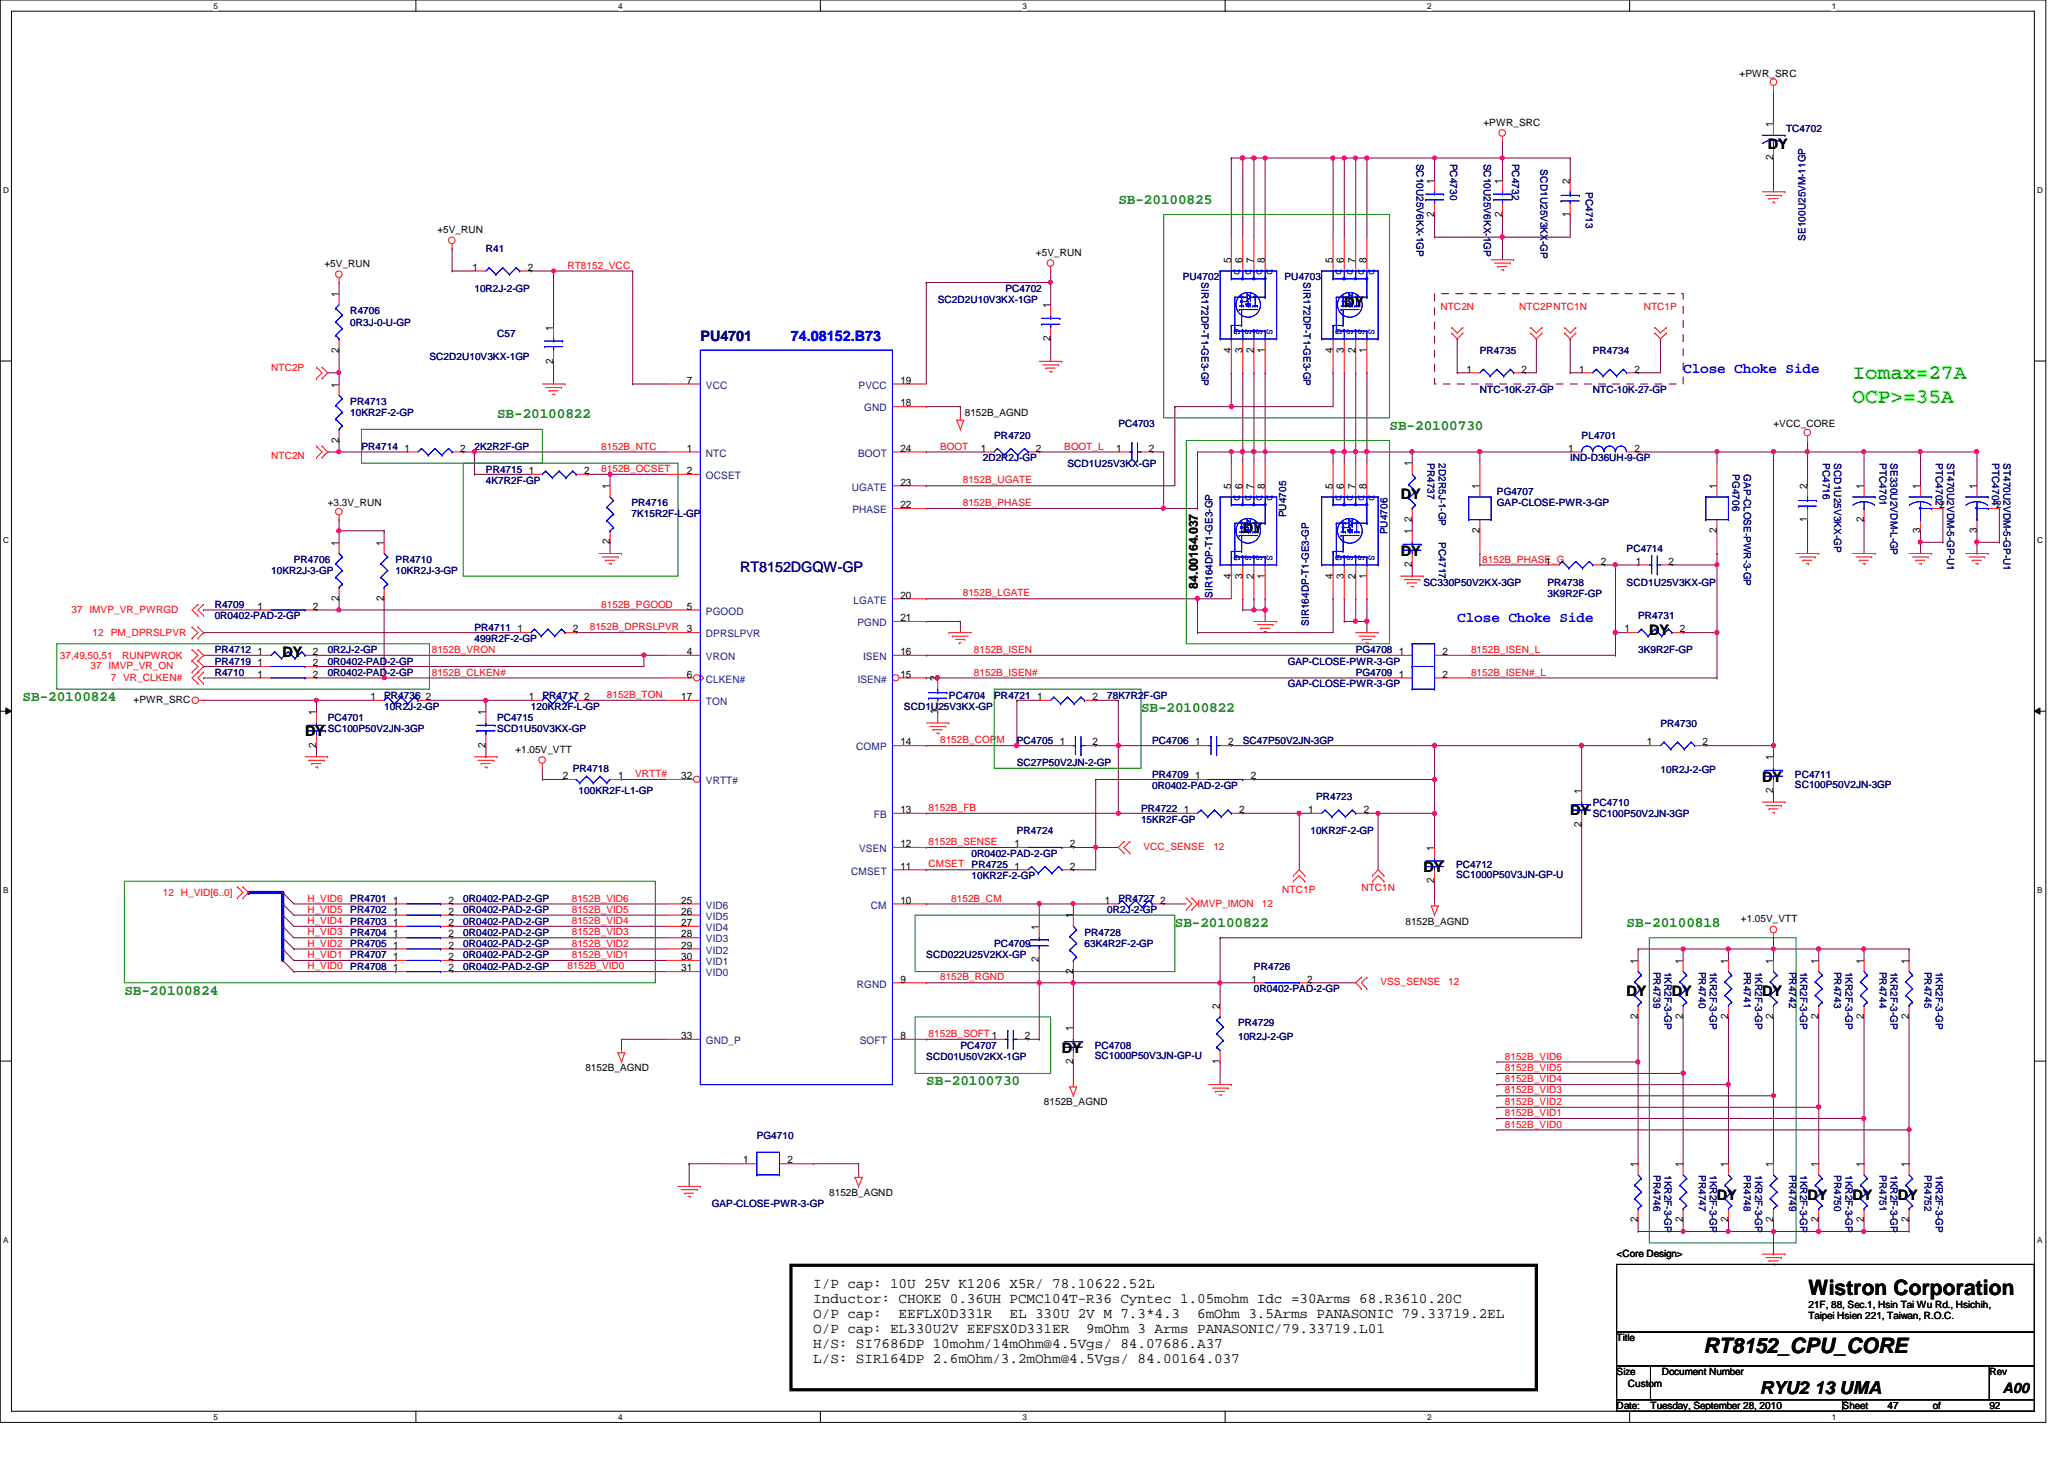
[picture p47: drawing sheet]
<svg xmlns="http://www.w3.org/2000/svg" width="297mm" height="210mm" viewBox="0 0 297 210" stroke-linecap="round" stroke-linejoin="round" font-family="sans-serif">
<defs><g id="words">
<g font-size="3" fill="#0f0">
<text x="266.6" y="54.5">Iomax=27A</text>
<text x="266.6" y="58">OCP&gt;=35A</text>
</g>
<g font-size="3">
<text x="260.3" y="186.4">Wistron Corporation</text>
<text x="245.1" y="194.6">RT8152_CPU_CORE</text>
</g>
<text font-size="2.6" x="253.3" y="200.6">RYU2 13 UMA</text>
<g font-size="2.1">
<text x="254.4" y="21.4">DY</text>
<text x="193.5" y="44.2">DY</text>
<text x="201.6" y="71.8">DY</text>
<text x="178.9" y="76.7">DY</text>
<text x="201.6" y="79.9">DY</text>
<text x="40.7" y="94.5">DY</text>
<text x="237.4" y="91.3">DY</text>
<text x="43.9" y="105.9">DY</text>
<text x="253.6" y="112.4">DY</text>
<text x="226" y="117.3">DY</text>
<text x="204.8" y="125.4">DY</text>
<text x="234.1" y="143.3">DY</text>
<text x="240.6" y="143.3">DY</text>
<text x="253.6" y="143.3">DY</text>
<text x="152.8" y="151.4">DY</text>
<text x="247.1" y="172.6">DY</text>
<text x="260.1" y="172.6">DY</text>
<text x="266.6" y="172.6">DY</text>
<text x="273.1" y="172.6">DY</text>
<text x="117" y="185.3">I/P cap: 10U 25V K1206 X5R/ 78.10622.52L</text>
<text x="117" y="187.5">Inductor: CHOKE 0.36UH PCMC104T-R36 Cyntec 1.05mohm Idc =30Arms 68.R3610.20C</text>
<text x="117" y="189.6">O/P cap:</text>
<text x="117" y="191.8">O/P cap: EL330U2V EEFSX0D331ER</text>
<text x="129.3" y="189.6">EEFLX0D331R</text>
<text x="145.3" y="189.6">EL 330U 2V M 7.3*4.3</text>
<text x="156.3" y="191.8">9mOhm 3 Arms PANASONIC/79.33719.L01</text>
<text x="172.3" y="189.6">6mOhm 3.5Arms PANASONIC 79.33719.2EL</text>
<text x="117" y="193.9">H/S: SI7686DP 10mohm/14mOhm@4.5Vgs/ 84.07686.A37</text>
<text x="117" y="196.1">L/S: SIR164DP 2.6mOhm/3.2mOhm@4.5Vgs/ 84.00164.037</text>
<text x="288.2" y="200.4">A00</text>
</g>
<g font-size="2.1" fill="#008000">
<text x="160.9" y="29.3">SB-20100825</text>
<text x="71.5" y="60.2">SB-20100822</text>
<text x="200" y="61.8">SB-20100730</text>
<text x="3.3" y="100.8">SB-20100824</text>
<text x="164.2" y="102.4">SB-20100822</text>
<text x="169.1" y="133.3">SB-20100822</text>
<text x="234.1" y="133.3">SB-20100818</text>
<text x="17.9" y="143.1">SB-20100824</text>
<text x="133.3" y="156.1">SB-20100730</text>
</g>
<g font-size="2.1" fill="#000080">
<text x="100.8" y="49">PU4701</text>
<text x="106.5" y="82.3">RT8152DGQW-GP</text>
</g>
<g font-size="2.1" fill="#00f">
<text x="113.8" y="49">74.08152.B73</text>
<text x="242.2" y="53.7">Close Choke Side</text>
<text x="209.7" y="89.5">Close Choke Side</text>
</g>
<text font-size="1.8" x="172.4" y="84.7" transform="rotate(-90 172.4 84.7)">84.00164.037</text>
<g font-size="1.5">
<text x="255.2" y="23.1" transform="rotate(-90 255.2 23.1)">2</text>
<text x="255.2" y="18.3" transform="rotate(-90 255.2 18.3)">1</text>
<text x="206.4" y="26.5" transform="rotate(-90 206.4 26.5)">1</text>
<text x="216.2" y="26.5" transform="rotate(-90 216.2 26.5)">1</text>
<text x="225.9" y="26.5" transform="rotate(-90 225.9 26.5)">2</text>
<text x="206.4" y="31.2" transform="rotate(-90 206.4 31.2)">2</text>
<text x="216.2" y="31.2" transform="rotate(-90 216.2 31.2)">2</text>
<text x="225.9" y="31.2" transform="rotate(-90 225.9 31.2)">1</text>
<text x="68" y="38.9">1</text>
<text x="75.9" y="38.9">2</text>
<text x="177.2" y="37.8" transform="rotate(-90 177.2 37.8)">5</text>
<text x="178.8" y="37.8" transform="rotate(-90 178.8 37.8)">6</text>
<text x="180.4" y="37.8" transform="rotate(-90 180.4 37.8)">7</text>
<text x="182" y="37.8" transform="rotate(-90 182 37.8)">8</text>
<text x="191.8" y="37.8" transform="rotate(-90 191.8 37.8)">5</text>
<text x="193.4" y="37.8" transform="rotate(-90 193.4 37.8)">6</text>
<text x="195.1" y="37.8" transform="rotate(-90 195.1 37.8)">7</text>
<text x="196.7" y="37.8" transform="rotate(-90 196.7 37.8)">8</text>
<text x="48.8" y="42.7" transform="rotate(-90 48.8 42.7)">1</text>
<text x="79.6" y="47.6" transform="rotate(-90 79.6 47.6)">1</text>
<text x="151.2" y="44.4" transform="rotate(-90 151.2 44.4)">1</text>
<text x="48.8" y="50.7" transform="rotate(-90 48.8 50.7)">2</text>
<text x="79.6" y="52.3" transform="rotate(-90 79.6 52.3)">2</text>
<text x="151.2" y="49.1" transform="rotate(-90 151.2 49.1)">2</text>
<text x="177.2" y="50.7" transform="rotate(-90 177.2 50.7)">4</text>
<text x="178.8" y="50.7" transform="rotate(-90 178.8 50.7)">3</text>
<text x="180.4" y="50.7" transform="rotate(-90 180.4 50.7)">2</text>
<text x="182" y="50.7" transform="rotate(-90 182 50.7)">1</text>
<text x="191.8" y="50.7" transform="rotate(-90 191.8 50.7)">4</text>
<text x="193.4" y="50.7" transform="rotate(-90 193.4 50.7)">3</text>
<text x="195.1" y="50.7" transform="rotate(-90 195.1 50.7)">2</text>
<text x="196.7" y="50.7" transform="rotate(-90 196.7 50.7)">1</text>
<text x="211" y="53.6">1</text>
<text x="219" y="53.6">2</text>
<text x="227.3" y="53.6">1</text>
<text x="235.2" y="53.6">2</text>
<text x="48.8" y="55.8" transform="rotate(-90 48.8 55.8)">1</text>
<text x="98.8" y="55.2">7</text>
<text x="129.6" y="55.2">19</text>
<text x="129.6" y="58.5">18</text>
<text x="48.8" y="63.7" transform="rotate(-90 48.8 63.7)">2</text>
<text x="58.2" y="65">1</text>
<text x="66.2" y="65">2</text>
<text x="98.8" y="65">1</text>
<text x="129.6" y="65">24</text>
<text x="141.1" y="65">1</text>
<text x="149.1" y="65">2</text>
<text x="160.7" y="65">1</text>
<text x="165.4" y="65">2</text>
<text x="225.7" y="65">1</text>
<text x="235.2" y="65">2</text>
<text x="76.1" y="68.2">1</text>
<text x="84.1" y="68.2">2</text>
<text x="87.8" y="70.4" transform="rotate(-90 87.8 70.4)">1</text>
<text x="98.8" y="68.2">2</text>
<text x="129.6" y="69.8">23</text>
<text x="177.2" y="70.4" transform="rotate(-90 177.2 70.4)">5</text>
<text x="178.8" y="70.4" transform="rotate(-90 178.8 70.4)">6</text>
<text x="180.4" y="70.4" transform="rotate(-90 180.4 70.4)">7</text>
<text x="182" y="70.4" transform="rotate(-90 182 70.4)">8</text>
<text x="191.8" y="70.4" transform="rotate(-90 191.8 70.4)">5</text>
<text x="193.4" y="70.4" transform="rotate(-90 193.4 70.4)">6</text>
<text x="195.1" y="70.4" transform="rotate(-90 195.1 70.4)">7</text>
<text x="196.7" y="70.4" transform="rotate(-90 196.7 70.4)">8</text>
<text x="203.2" y="67.1" transform="rotate(-90 203.2 67.1)">1</text>
<text x="212.9" y="70.4" transform="rotate(-90 212.9 70.4)">1</text>
<text x="247.1" y="70.4" transform="rotate(-90 247.1 70.4)">1</text>
<text x="260.1" y="70.4" transform="rotate(-90 260.1 70.4)">2</text>
<text x="268.2" y="70.4" transform="rotate(-90 268.2 70.4)">1</text>
<text x="276.3" y="70.4" transform="rotate(-90 276.3 70.4)">1</text>
<text x="284.5" y="70.4" transform="rotate(-90 284.5 70.4)">1</text>
<text x="129.6" y="73.1">22</text>
<text x="203.2" y="76.9" transform="rotate(-90 203.2 76.9)">1</text>
<text x="203.2" y="75.1" transform="rotate(-90 203.2 75.1)">2</text>
<text x="212.9" y="76.7" transform="rotate(-90 212.9 76.7)">2</text>
<text x="247.1" y="76.7" transform="rotate(-90 247.1 76.7)">2</text>
<text x="260.1" y="75.1" transform="rotate(-90 260.1 75.1)">1</text>
<text x="268.2" y="75.1" transform="rotate(-90 268.2 75.1)">2</text>
<text x="276.3" y="76.7" transform="rotate(-90 276.3 76.7)">3</text>
<text x="279.1" y="73.1">2</text>
<text x="284.5" y="76.7" transform="rotate(-90 284.5 76.7)">3</text>
<text x="287.3" y="73.1">2</text>
<text x="48.8" y="78.5" transform="rotate(-90 48.8 78.5)">1</text>
<text x="55.2" y="78.5" transform="rotate(-90 55.2 78.5)">1</text>
<text x="87.8" y="78.3" transform="rotate(-90 87.8 78.3)">2</text>
<text x="177.2" y="83.2" transform="rotate(-90 177.2 83.2)">4</text>
<text x="178.8" y="83.2" transform="rotate(-90 178.8 83.2)">3</text>
<text x="180.4" y="83.2" transform="rotate(-90 180.4 83.2)">2</text>
<text x="182" y="83.2" transform="rotate(-90 182 83.2)">1</text>
<text x="191.8" y="83.2" transform="rotate(-90 191.8 83.2)">4</text>
<text x="193.4" y="83.2" transform="rotate(-90 193.4 83.2)">3</text>
<text x="195.1" y="83.2" transform="rotate(-90 195.1 83.2)">2</text>
<text x="196.7" y="83.2" transform="rotate(-90 196.7 83.2)">1</text>
<text x="203.2" y="81.6" transform="rotate(-90 203.2 81.6)">2</text>
<text x="222.4" y="81.2">1</text>
<text x="230.4" y="81.2">2</text>
<text x="235.4" y="81.2">1</text>
<text x="240.1" y="81.2">2</text>
<text x="37.1" y="87.7">1</text>
<text x="45" y="87.7">2</text>
<text x="48.8" y="86.4" transform="rotate(-90 48.8 86.4)">2</text>
<text x="55.2" y="86.4" transform="rotate(-90 55.2 86.4)">2</text>
<text x="98.8" y="87.7">5</text>
<text x="129.6" y="86.1">20</text>
<text x="129.6" y="89.4">21</text>
<text x="37.1" y="95.8">1</text>
<text x="37.1" y="94.2">1</text>
<text x="45" y="95.8">2</text>
<text x="45" y="94.2">2</text>
<text x="74.5" y="91">1</text>
<text x="82.5" y="91">2</text>
<text x="98.8" y="91">3</text>
<text x="98.8" y="94.2">4</text>
<text x="129.6" y="94.2">16</text>
<text x="201.3" y="94.2">1</text>
<text x="207.6" y="94.2">2</text>
<text x="233.8" y="91">1</text>
<text x="241.8" y="91">2</text>
<text x="37.1" y="97.5">1</text>
<text x="45" y="97.5">2</text>
<text x="53.3" y="100.7">1</text>
<text x="61.3" y="100.7">2</text>
<text x="76.1" y="100.7">1</text>
<text x="84.1" y="100.7">2</text>
<text x="98" y="100.7">17</text>
<text x="98.8" y="97.5">6</text>
<text x="129.6" y="97.5">15</text>
<text x="134.9" y="98" transform="rotate(-90 134.9 98)">2</text>
<text x="149.3" y="100.7">1</text>
<text x="157.2" y="100.7">2</text>
<text x="201.3" y="97.5">1</text>
<text x="207.6" y="97.5">2</text>
<text x="45.5" y="107.6" transform="rotate(-90 45.5 107.6)">2</text>
<text x="45.5" y="102.9" transform="rotate(-90 45.5 102.9)">1</text>
<text x="69.9" y="107.6" transform="rotate(-90 69.9 107.6)">2</text>
<text x="69.9" y="102.9" transform="rotate(-90 69.9 102.9)">1</text>
<text x="129.6" y="107.2">14</text>
<text x="134.9" y="102.7" transform="rotate(-90 134.9 102.7)">1</text>
<text x="152.5" y="107.2">1</text>
<text x="157.2" y="107.2">2</text>
<text x="172" y="107.2">1</text>
<text x="176.7" y="107.2">2</text>
<text x="237" y="107.2">1</text>
<text x="245" y="107.2">2</text>
<text x="81" y="112.1">2</text>
<text x="88.9" y="112.1">1</text>
<text x="98" y="112.1">32</text>
<text x="172" y="112.1">1</text>
<text x="180" y="112.1">2</text>
<text x="255.2" y="109.4" transform="rotate(-90 255.2 109.4)">1</text>
<text x="129.6" y="117">13</text>
<text x="170.4" y="117">1</text>
<text x="178.3" y="117">2</text>
<text x="188.3" y="117">1</text>
<text x="196.3" y="117">2</text>
<text x="227.6" y="119" transform="rotate(-90 227.6 119)">2</text>
<text x="227.6" y="114.3" transform="rotate(-90 227.6 114.3)">1</text>
<text x="255.2" y="114.1" transform="rotate(-90 255.2 114.1)">2</text>
<text x="129.6" y="125.1">11</text>
<text x="129.6" y="121.9">12</text>
<text x="146" y="125.1">1</text>
<text x="146" y="121.9">1</text>
<text x="154" y="125.1">2</text>
<text x="154" y="121.9">2</text>
<text x="206.4" y="122.4" transform="rotate(-90 206.4 122.4)">1</text>
<text x="56.6" y="131.6">1</text>
<text x="56.6" y="130">1</text>
<text x="64.6" y="131.6">2</text>
<text x="64.6" y="130">2</text>
<text x="98" y="130">25</text>
<text x="98" y="131.6">26</text>
<text x="129.6" y="130">10</text>
<text x="159" y="130">1</text>
<text x="167" y="130">2</text>
<text x="206.4" y="127.1" transform="rotate(-90 206.4 127.1)">2</text>
<text x="56.6" y="136.5">1</text>
<text x="56.6" y="133.2">1</text>
<text x="56.6" y="134.9">1</text>
<text x="64.6" y="136.5">2</text>
<text x="64.6" y="133.2">2</text>
<text x="64.6" y="134.9">2</text>
<text x="98" y="133.2">27</text>
<text x="98" y="134.9">28</text>
<text x="98" y="136.5">29</text>
<text x="149.5" y="133.8" transform="rotate(-90 149.5 133.8)">1</text>
<text x="154.4" y="132.1" transform="rotate(-90 154.4 132.1)">1</text>
<text x="56.6" y="138.1">1</text>
<text x="56.6" y="139.7">1</text>
<text x="64.6" y="138.1">2</text>
<text x="64.6" y="139.7">2</text>
<text x="98" y="138.1">30</text>
<text x="98" y="139.7">31</text>
<text x="129.6" y="141.4">9</text>
<text x="149.5" y="138.5" transform="rotate(-90 149.5 138.5)">2</text>
<text x="154.4" y="140.1" transform="rotate(-90 154.4 140.1)">2</text>
<text x="180.1" y="141.4">1</text>
<text x="188.1" y="141.4">2</text>
<text x="235.7" y="138.6" transform="rotate(-90 235.7 138.6)">1</text>
<text x="242.2" y="138.6" transform="rotate(-90 242.2 138.6)">1</text>
<text x="248.7" y="138.6" transform="rotate(-90 248.7 138.6)">1</text>
<text x="255.2" y="138.6" transform="rotate(-90 255.2 138.6)">1</text>
<text x="261.7" y="138.6" transform="rotate(-90 261.7 138.6)">1</text>
<text x="268.2" y="138.6" transform="rotate(-90 268.2 138.6)">1</text>
<text x="274.7" y="138.6" transform="rotate(-90 274.7 138.6)">1</text>
<text x="98" y="149.5">33</text>
<text x="129.6" y="149.5">8</text>
<text x="147.5" y="149.5">2</text>
<text x="154.4" y="148.4" transform="rotate(-90 154.4 148.4)">1</text>
<text x="175.6" y="145.2" transform="rotate(-90 175.6 145.2)">2</text>
<text x="235.7" y="146.6" transform="rotate(-90 235.7 146.6)">2</text>
<text x="242.2" y="146.6" transform="rotate(-90 242.2 146.6)">2</text>
<text x="248.7" y="146.6" transform="rotate(-90 248.7 146.6)">2</text>
<text x="255.2" y="146.6" transform="rotate(-90 255.2 146.6)">2</text>
<text x="261.7" y="146.6" transform="rotate(-90 261.7 146.6)">2</text>
<text x="268.2" y="146.6" transform="rotate(-90 268.2 146.6)">2</text>
<text x="274.7" y="146.6" transform="rotate(-90 274.7 146.6)">2</text>
<text x="154.4" y="153.1" transform="rotate(-90 154.4 153.1)">2</text>
<text x="175.6" y="153.1" transform="rotate(-90 175.6 153.1)">1</text>
<text x="107" y="167.4">1</text>
<text x="113.3" y="167.4">2</text>
<text x="235.7" y="167.9" transform="rotate(-90 235.7 167.9)">1</text>
<text x="242.2" y="167.9" transform="rotate(-90 242.2 167.9)">1</text>
<text x="248.7" y="167.9" transform="rotate(-90 248.7 167.9)">1</text>
<text x="255.2" y="167.9" transform="rotate(-90 255.2 167.9)">1</text>
<text x="261.7" y="167.9" transform="rotate(-90 261.7 167.9)">1</text>
<text x="268.2" y="167.9" transform="rotate(-90 268.2 167.9)">1</text>
<text x="274.7" y="167.9" transform="rotate(-90 274.7 167.9)">1</text>
<text x="235.7" y="175.9" transform="rotate(-90 235.7 175.9)">2</text>
<text x="242.2" y="175.9" transform="rotate(-90 242.2 175.9)">2</text>
<text x="248.7" y="175.9" transform="rotate(-90 248.7 175.9)">2</text>
<text x="255.2" y="175.9" transform="rotate(-90 255.2 175.9)">2</text>
<text x="261.7" y="175.9" transform="rotate(-90 261.7 175.9)">2</text>
<text x="268.2" y="175.9" transform="rotate(-90 268.2 175.9)">2</text>
<text x="274.7" y="175.9" transform="rotate(-90 274.7 175.9)">2</text>
</g>
<g font-size="1.5" fill="#004080">
<text x="101.6" y="55.9">VCC</text>
<text x="123.6" y="55.9">PVCC</text>
<text x="124.4" y="59.2">GND</text>
<text x="101.6" y="65.7">NTC</text>
<text x="123.5" y="65.7">BOOT</text>
<text x="101.6" y="68.9">OCSET</text>
<text x="122.6" y="70.6">UGATE</text>
<text x="122.7" y="73.8">PHASE</text>
<text x="101.6" y="88.4">PGOOD</text>
<text x="122.8" y="86.8">LGATE</text>
<text x="101.6" y="91.7">DPRSLPVR</text>
<text x="101.6" y="95">VRON</text>
<text x="123.4" y="90.1">PGND</text>
<text x="124.2" y="95">ISEN</text>
<text x="101.6" y="98.2">CLKEN#</text>
<text x="101.6" y="101.4">TON</text>
<text x="123.4" y="98.2">ISEN#</text>
<text x="123.2" y="107.9">COMP</text>
<text x="101.6" y="112.8">VRTT#</text>
<text x="125.8" y="117.7">FB</text>
<text x="122.5" y="125.8">CMSET</text>
<text x="123.7" y="122.6">VSEN</text>
<text x="101.6" y="130.7">VID6</text>
<text x="125.3" y="130.7">CM</text>
<text x="101.6" y="132.3">VID5</text>
<text x="101.6" y="133.9">VID4</text>
<text x="101.6" y="135.6">VID3</text>
<text x="101.6" y="137.2">VID2</text>
<text x="101.6" y="138.9">VID1</text>
<text x="101.6" y="140.5">VID0</text>
<text x="123.3" y="142.1">RGND</text>
<text x="101.6" y="150.2">GND_P</text>
<text x="123.7" y="150.2">SOFT</text>
</g>
<g font-size="1.4">
<text x="250.4" y="11.1">+PWR_SRC</text>
<text x="213.5" y="18.1">+PWR_SRC</text>
<text x="62.9" y="33.5">+5V_RUN</text>
<text x="46.7" y="38.4">+5V_RUN</text>
<text x="149.1" y="36.8">+5V_RUN</text>
<text x="138.9" y="59.9">8152B_AGND</text>
<text x="255.2" y="61.5">+VCC_CORE</text>
<text x="47.2" y="72.9">+3.3V_RUN</text>
<text x="19.2" y="101.1">+PWR_SRC</text>
<text x="74.2" y="108.3">+1.05V_VTT</text>
<text x="202.3" y="133">8152B_AGND</text>
<text x="250.5" y="132.7">+1.05V_VTT</text>
<text x="84.2" y="154.1">8152B_AGND</text>
<text x="150.2" y="159">8152B_AGND</text>
<text x="119.3" y="172">8152B_AGND</text>
<text x="232.7" y="180.8">&lt;Core Design&gt;</text>
<text x="260.3" y="188.1">21F, 88, Sec.1, Hsin Tai Wu Rd., Hsichih,</text>
<text x="260.3" y="189.8">Taipei Hsien 221, Taiwan, R.O.C.</text>
<text x="232.7" y="193">Title</text>
<text x="232.7" y="197.9">Size</text>
<text x="239.1" y="197.9">Document Number</text>
<text x="286.3" y="197.9">Rev</text>
<text x="232.7" y="202.7">Date:</text>
<text x="234.3" y="199.5">Custom</text>
<text x="237.5" y="202.7">Tuesday, September 28, 2010</text>
<text x="265.2" y="202.7">Sheet</text>
<text x="271.6" y="202.7">47</text>
<text x="278.2" y="202.7">of</text>
<text x="286.3" y="202.7">92</text>
</g>
<g font-size="1.4" fill="#000080">
<text x="203.8" y="23.5" transform="rotate(90 203.8 23.5)">SC10U25V6KX-1GP</text>
<text x="208.7" y="23.5" transform="rotate(90 208.7 23.5)">PC4730</text>
<text x="213.6" y="23.5" transform="rotate(90 213.6 23.5)">SC10U25V6KX-1GP</text>
<text x="217.6" y="23.5" transform="rotate(90 217.6 23.5)">PC4732</text>
<text x="257" y="19">TC4702</text>
<text x="221.7" y="24.4" transform="rotate(90 221.7 24.4)">SCD1U25V3KX-GP</text>
<text x="228.2" y="27.6" transform="rotate(90 228.2 27.6)">PC4713</text>
<text x="259.8" y="34.6" transform="rotate(-90 259.8 34.6)">SE100U25VM-11GP</text>
<text x="68.3" y="42">10R2J-2-GP</text>
<text x="69.9" y="36.3">R41</text>
<text x="144.7" y="42">PC4702</text>
<text x="170.2" y="40.3">PU4702</text>
<text x="172.9" y="40.6" transform="rotate(90 172.9 40.6)">SIR172DP-T1-GE3-GP</text>
<text x="184.9" y="40.3">PU4703</text>
<text x="187.6" y="40.6" transform="rotate(90 187.6 40.6)">SIR172DP-T1-GE3-GP</text>
<text x="50.4" y="45.2">R4706</text>
<text x="50.4" y="46.9">0R3J-0-U-GP</text>
<text x="135" y="43.6">SC2D2U10V3KX-1GP</text>
<text x="61.8" y="51.7">SC2D2U10V3KX-1GP</text>
<text x="71.5" y="48.5">C57</text>
<text x="213" y="50.9">PR4735</text>
<text x="229.2" y="50.9">PR4734</text>
<text x="50.4" y="58.3">PR4713</text>
<text x="50.4" y="59.9">10KR2F-2-GP</text>
<text x="213" y="56.6">NTC-10K-27-GP</text>
<text x="229.2" y="56.6">NTC-10K-27-GP</text>
<text x="52" y="64.7">PR4714</text>
<text x="68.3" y="64.7">2K2R2F-GP</text>
<text x="143.1" y="63.1">PR4720</text>
<text x="160.9" y="61.5">PC4703</text>
<text x="227.6" y="63.1">PL4701</text>
<text x="69.9" y="68">PR4715</text>
<text x="69.9" y="69.6">4K7R2F-GP</text>
<text x="141.4" y="66.4">2D2R2J-GP</text>
<text x="153.6" y="67.2">SCD1U25V3KX-GP</text>
<text x="205.4" y="66.6" transform="rotate(90 205.4 66.6)">PR4737</text>
<text x="207" y="66.6" transform="rotate(90 207 66.6)">2D2R5J-1-GP</text>
<text x="215.4" y="71.2">PG4707</text>
<text x="226" y="66.4">IND-D36UH-9-GP</text>
<text x="249.3" y="68.2" transform="rotate(90 249.3 68.2)">PG4706</text>
<text x="250.9" y="68.2" transform="rotate(90 250.9 68.2)">GAP-CLOSE-PWR-3-GP</text>
<text x="262.3" y="66.6" transform="rotate(90 262.3 66.6)">PC4716</text>
<text x="263.9" y="66.6" transform="rotate(90 263.9 66.6)">SCD1U25V3KX-GP</text>
<text x="270.5" y="66.6" transform="rotate(90 270.5 66.6)">PTC4701</text>
<text x="272.1" y="66.6" transform="rotate(90 272.1 66.6)">SE330U2VDM-L-GP</text>
<text x="278.6" y="66.6" transform="rotate(90 278.6 66.6)">PTC4702</text>
<text x="280.2" y="66.6" transform="rotate(90 280.2 66.6)">ST470U2VDM-5-GP-U1</text>
<text x="286.7" y="66.6" transform="rotate(90 286.7 66.6)">PTC4704</text>
<text x="288.3" y="66.6" transform="rotate(90 288.3 66.6)">ST470U2VDM-5-GP-U1</text>
<text x="90.9" y="72.9">PR4716</text>
<text x="90.9" y="74.3">7K15R2F-L-GP</text>
<text x="185.1" y="74.4" transform="rotate(-90 185.1 74.4)">PU4705</text>
<text x="199.7" y="76.9" transform="rotate(-90 199.7 76.9)">PU4706</text>
<text x="215.4" y="72.9">GAP-CLOSE-PWR-3-GP</text>
<text x="39" y="82.6">10KR2J-3-GP</text>
<text x="42.3" y="81">PR4706</text>
<text x="56.9" y="81">PR4710</text>
<text x="56.9" y="82.6">10KR2J-3-GP</text>
<text x="207" y="78" transform="rotate(90 207 78)">PC4717</text>
<text x="234.1" y="79.4">PC4714</text>
<text x="30.9" y="87.5">R4709</text>
<text x="30.9" y="89.1">0R0402-PAD-2-GP</text>
<text x="174.5" y="86" transform="rotate(-90 174.5 86)">SIR164DP-T1-GE3-GP</text>
<text x="204.8" y="84.2">SC330P50V2KX-3GP</text>
<text x="222.7" y="84.2">PR4738</text>
<text x="222.7" y="85.9">3K9R2F-GP</text>
<text x="234.1" y="84.2">SCD1U25V3KX-GP</text>
<text x="235.8" y="89.1">PR4731</text>
<text x="30.9" y="95.6">PR4719</text>
<text x="30.9" y="94">PR4712</text>
<text x="47.2" y="95.6">0R0402-PAD-2-GP</text>
<text x="47.2" y="94">0R2J-2-GP</text>
<text x="68.3" y="90.8">PR4711</text>
<text x="68.3" y="92.4">499R2F-2-GP</text>
<text x="185.3" y="95.6">GAP-CLOSE-PWR-3-GP</text>
<text x="188.3" y="90" transform="rotate(-90 188.3 90)">SIR164DP-T1-GE3-GP</text>
<text x="195.1" y="94">PG4708</text>
<text x="235.8" y="94">3K9R2F-GP</text>
<text x="30.9" y="97.2">R4710</text>
<text x="47.2" y="97.2">0R0402-PAD-2-GP</text>
<text x="55.3" y="100.5">PR4736</text>
<text x="78.1" y="100.5">PR4717</text>
<text x="136.6" y="100.5">PC4704</text>
<text x="143.1" y="100.5">PR4721</text>
<text x="159.3" y="100.5">78K7R2F-GP</text>
<text x="185.3" y="98.9">GAP-CLOSE-PWR-3-GP</text>
<text x="195.1" y="97.2">PG4709</text>
<text x="47.2" y="103.8">PC4701</text>
<text x="47.2" y="105.4">SC100P50V2JN-3GP</text>
<text x="55.3" y="102.1">10R2J-2-GP</text>
<text x="71.5" y="103.8">PC4715</text>
<text x="71.5" y="105.4">SCD1U50V3KX-GP</text>
<text x="76.4" y="102.1">120KR2F-L-GP</text>
<text x="130.1" y="102.1">SCD1U25V3KX-GP</text>
<text x="146.3" y="107">PC4705</text>
<text x="165.8" y="107">PC4706</text>
<text x="178.9" y="107">SC47P50V2JN-3GP</text>
<text x="239" y="104.6">PR4730</text>
<text x="82.4" y="111.1">PR4718</text>
<text x="146.3" y="110.2">SC27P50V2JN-2-GP</text>
<text x="165.8" y="111.9">PR4709</text>
<text x="165.8" y="113.5">0R0402-PAD-2-GP</text>
<text x="239" y="111.2">10R2J-2-GP</text>
<text x="258.3" y="111.9">PC4711</text>
<text x="258.3" y="113.3">SC100P50V2JN-3GP</text>
<text x="83.3" y="114.3">100KR2F-L1-GP</text>
<text x="164.2" y="116.8">PR4722</text>
<text x="164.2" y="118.4">15KR2F-GP</text>
<text x="189.4" y="115.1">PR4723</text>
<text x="229.2" y="116">PC4710</text>
<text x="229.2" y="117.6">SC100P50V2JN-3GP</text>
<text x="139.8" y="124.9">PR4725</text>
<text x="139.8" y="123.3">0R0402-PAD-2-GP</text>
<text x="146.3" y="120">PR4724</text>
<text x="188.6" y="120">10KR2F-2-GP</text>
<text x="209.5" y="124.9">PC4712</text>
<text x="50.4" y="131.4">PR4702</text>
<text x="50.4" y="129.8">PR4701</text>
<text x="66.7" y="131.4">0R0402-PAD-2-GP</text>
<text x="66.7" y="129.8">0R0402-PAD-2-GP</text>
<text x="139.8" y="126.5">10KR2F-2-GP</text>
<text x="159.3" y="131.4">0R2J-2-GP</text>
<text x="160.9" y="129.8">PR4727</text>
<text x="209.5" y="126.4">SC1000P50V3JN-GP-U</text>
<text x="50.4" y="136.3">PR4705</text>
<text x="50.4" y="137.9">PR4707</text>
<text x="50.4" y="133">PR4703</text>
<text x="50.4" y="134.6">PR4704</text>
<text x="66.7" y="136.3">0R0402-PAD-2-GP</text>
<text x="66.7" y="137.9">0R0402-PAD-2-GP</text>
<text x="66.7" y="133">0R0402-PAD-2-GP</text>
<text x="66.7" y="134.6">0R0402-PAD-2-GP</text>
<text x="133.3" y="137.9">SCD022U25V2KX-GP</text>
<text x="143.1" y="136.3">PC4709</text>
<text x="156.1" y="134.6">PR4728</text>
<text x="156.1" y="136.3">63K4R2F-2-GP</text>
<text x="50.4" y="139.5">PR4708</text>
<text x="66.7" y="139.5">0R0402-PAD-2-GP</text>
<text x="180.5" y="139.5">PR4726</text>
<text x="180.5" y="142.7">0R0402-PAD-2-GP</text>
<text x="238" y="139.8" transform="rotate(90 238 139.8)">PR4739</text>
<text x="239.6" y="139.8" transform="rotate(90 239.6 139.8)">1KR2F-3-GP</text>
<text x="244.5" y="139.8" transform="rotate(90 244.5 139.8)">PR4740</text>
<text x="246.1" y="139.8" transform="rotate(90 246.1 139.8)">1KR2F-3-GP</text>
<text x="250.9" y="139.8" transform="rotate(90 250.9 139.8)">PR4741</text>
<text x="252.6" y="139.8" transform="rotate(90 252.6 139.8)">1KR2F-3-GP</text>
<text x="257.5" y="139.8" transform="rotate(90 257.5 139.8)">PR4742</text>
<text x="259.1" y="139.8" transform="rotate(90 259.1 139.8)">1KR2F-3-GP</text>
<text x="263.9" y="139.8" transform="rotate(90 263.9 139.8)">PR4743</text>
<text x="265.6" y="139.8" transform="rotate(90 265.6 139.8)">1KR2F-3-GP</text>
<text x="270.5" y="139.8" transform="rotate(90 270.5 139.8)">PR4744</text>
<text x="272.1" y="139.8" transform="rotate(90 272.1 139.8)">1KR2F-3-GP</text>
<text x="277" y="139.8" transform="rotate(90 277 139.8)">PR4745</text>
<text x="278.6" y="139.8" transform="rotate(90 278.6 139.8)">1KR2F-3-GP</text>
<text x="178.2" y="147.7">PR4729</text>
<text x="178.2" y="149.6">10R2J-2-GP</text>
<text x="133.3" y="152.5">SCD01U50V2KX-1GP</text>
<text x="138.2" y="150.9">PC4707</text>
<text x="157.6" y="150.9">PC4708</text>
<text x="157.6" y="152.4">SC1000P50V3JN-GP-U</text>
<text x="108.9" y="163.9">PG4710</text>
<text x="102.4" y="173.7">GAP-CLOSE-PWR-3-GP</text>
<text x="238" y="169" transform="rotate(90 238 169)">PR4746</text>
<text x="239.6" y="169" transform="rotate(90 239.6 169)">1KR2F-3-GP</text>
<text x="244.5" y="169" transform="rotate(90 244.5 169)">PR4747</text>
<text x="246.1" y="169" transform="rotate(90 246.1 169)">1KR2F-3-GP</text>
<text x="250.9" y="169" transform="rotate(90 250.9 169)">PR4748</text>
<text x="252.6" y="169" transform="rotate(90 252.6 169)">1KR2F-3-GP</text>
<text x="257.5" y="169" transform="rotate(90 257.5 169)">PR4749</text>
<text x="259.1" y="169" transform="rotate(90 259.1 169)">1KR2F-3-GP</text>
<text x="263.9" y="169" transform="rotate(90 263.9 169)">PR4750</text>
<text x="265.6" y="169" transform="rotate(90 265.6 169)">1KR2F-3-GP</text>
<text x="270.5" y="169" transform="rotate(90 270.5 169)">PR4751</text>
<text x="272.1" y="169" transform="rotate(90 272.1 169)">1KR2F-3-GP</text>
<text x="277" y="169" transform="rotate(90 277 169)">PR4752</text>
<text x="278.6" y="169" transform="rotate(90 278.6 169)">1KR2F-3-GP</text>
</g>
<g font-size="1.4" fill="#f00">
<text x="81.7" y="38.7">RT8152_VCC</text>
<text x="207.3" y="44.6">NTC2N</text>
<text x="218.6" y="44.6">NTC2PNTC1N</text>
<text x="236.6" y="44.6">NTC1P</text>
<text x="39" y="53.3">NTC2P</text>
<text x="86.5" y="64.7">8152B_NTC</text>
<text x="135.3" y="64.7">BOOT</text>
<text x="153.2" y="64.7">BOOT_L</text>
<text x="39" y="66">NTC2N</text>
<text x="86.5" y="67.9">8152B_OCSET</text>
<text x="138.6" y="69.6">8152B_UGATE</text>
<text x="138.6" y="72.8">8152B_PHASE</text>
<text x="213.3" y="80.9">8152B_PHASE_G</text>
<text x="10.3" y="88.1">37 IMVP_VR_PWRGD</text>
<text x="86.5" y="87.4">8152B_PGOOD</text>
<text x="138.6" y="85.8">8152B_LGATE</text>
<text x="8.6" y="94.8">37,49,50,51</text>
<text x="13.3" y="91.6">12</text>
<text x="16" y="91.6">PM_DPRSLPVR</text>
<text x="17.6" y="94.8">RUNPWROK</text>
<text x="62.1" y="93.9">8152B_VRON</text>
<text x="84.9" y="90.7">8152B_DPRSLPVR</text>
<text x="140.2" y="93.9">8152B_ISEN</text>
<text x="211.7" y="93.9">8152B_ISEN_L</text>
<text x="13" y="96.3">37 IMVP_VR_ON</text>
<text x="16" y="97.9">7 VR_CLKEN#</text>
<text x="62.1" y="97.2">8152B_CLKEN#</text>
<text x="87.3" y="100.4">8152B_TON</text>
<text x="140.2" y="97.2">8152B_ISEN#</text>
<text x="211.7" y="97.2">8152B_ISEN#_L</text>
<text x="135.3" y="106.9">8152B_COPM</text>
<text x="91.4" y="111.8">VRTT#</text>
<text x="133.6" y="116.7">8152B_FB</text>
<text x="133.6" y="121.6">8152B_SENSE</text>
<text x="133.6" y="124.8">CMSET</text>
<text x="164.5" y="122.3">VCC_SENSE</text>
<text x="174.6" y="122.3">12</text>
<text x="23.4" y="128.9">12 H_VID[6..0]</text>
<text x="44.2" y="131.3">H_VID5</text>
<text x="44.2" y="129.7">H_VID6</text>
<text x="82.3" y="131.3">8152B_VID5</text>
<text x="82.3" y="129.7">8152B_VID6</text>
<text x="136.9" y="129.7">8152B_CM</text>
<text x="172.3" y="130.4">IMVP_IMON</text>
<text x="181.6" y="130.4">12</text>
<text x="184.5" y="128.4">NTC1P</text>
<text x="195.9" y="128.1">NTC1N</text>
<text x="44.2" y="134.6">H_VID3</text>
<text x="44.2" y="137.8">H_VID1</text>
<text x="44.2" y="136.2">H_VID2</text>
<text x="44.2" y="132.9">H_VID4</text>
<text x="82.3" y="136.2">8152B_VID2</text>
<text x="82.3" y="132.9">8152B_VID4</text>
<text x="82.3" y="134.6">8152B_VID3</text>
<text x="82.3" y="137.8">8152B_VID1</text>
<text x="44.2" y="139.4">H_VID0</text>
<text x="81.7" y="139.4">8152B_VID0</text>
<text x="135.3" y="141.1">8152B_RGND</text>
<text x="198.7" y="141.8">VSS_SENSE</text>
<text x="208.4" y="141.8">12</text>
<text x="133.6" y="149.2">8152B_SOFT 1</text>
<text x="216.6" y="154.1">8152B_VID5</text>
<text x="216.6" y="155.7">8152B_VID4</text>
<text x="216.6" y="152.4">8152B_VID6</text>
<text x="216.6" y="159">8152B_VID2</text>
<text x="216.6" y="157.3">8152B_VID3</text>
<text x="216.6" y="160.6">8152B_VID1</text>
<text x="216.6" y="162.2">8152B_VID0</text>
</g>
<g font-size="1.4" fill="#00f">
<text x="177.6" y="38.7" transform="rotate(90 177.6 38.7)">D</text>
<text x="179.2" y="38.7" transform="rotate(90 179.2 38.7)">D</text>
<text x="180.8" y="38.7" transform="rotate(90 180.8 38.7)">D</text>
<text x="182.3" y="38.7" transform="rotate(90 182.3 38.7)">D</text>
<text x="192.2" y="38.7" transform="rotate(90 192.2 38.7)">D</text>
<text x="193.9" y="38.7" transform="rotate(90 193.9 38.7)">D</text>
<text x="195.5" y="38.7" transform="rotate(90 195.5 38.7)">D</text>
<text x="197" y="38.7" transform="rotate(90 197 38.7)">D</text>
<text x="177.6" y="47.3" transform="rotate(90 177.6 47.3)">G</text>
<text x="179.2" y="47.3" transform="rotate(90 179.2 47.3)">S</text>
<text x="180.8" y="47.3" transform="rotate(90 180.8 47.3)">S</text>
<text x="182.3" y="47.3" transform="rotate(90 182.3 47.3)">S</text>
<text x="192.2" y="47.3" transform="rotate(90 192.2 47.3)">G</text>
<text x="193.9" y="47.3" transform="rotate(90 193.9 47.3)">S</text>
<text x="195.5" y="47.3" transform="rotate(90 195.5 47.3)">S</text>
<text x="197" y="47.3" transform="rotate(90 197 47.3)">S</text>
<text x="177.6" y="71.2" transform="rotate(90 177.6 71.2)">D</text>
<text x="179.2" y="71.2" transform="rotate(90 179.2 71.2)">D</text>
<text x="180.8" y="71.2" transform="rotate(90 180.8 71.2)">D</text>
<text x="182.3" y="71.2" transform="rotate(90 182.3 71.2)">D</text>
<text x="192.2" y="71.2" transform="rotate(90 192.2 71.2)">D</text>
<text x="193.9" y="71.2" transform="rotate(90 193.9 71.2)">D</text>
<text x="195.5" y="71.2" transform="rotate(90 195.5 71.2)">D</text>
<text x="197" y="71.2" transform="rotate(90 197 71.2)">D</text>
<text x="177.6" y="79.8" transform="rotate(90 177.6 79.8)">G</text>
<text x="179.2" y="79.8" transform="rotate(90 179.2 79.8)">S</text>
<text x="180.8" y="79.8" transform="rotate(90 180.8 79.8)">S</text>
<text x="182.3" y="79.8" transform="rotate(90 182.3 79.8)">S</text>
<text x="192.2" y="79.8" transform="rotate(90 192.2 79.8)">G</text>
<text x="193.9" y="79.8" transform="rotate(90 193.9 79.8)">S</text>
<text x="195.5" y="79.8" transform="rotate(90 195.5 79.8)">S</text>
<text x="197" y="79.8" transform="rotate(90 197 79.8)">S</text>
</g>
<g font-size="1.2">
<text x="30.7" y="1.2">5</text>
<text x="88.9" y="1.2">4</text>
<text x="147.1" y="1.2">3</text>
<text x="205.4" y="1.2">2</text>
<text x="263.6" y="1.2">1</text>
<text x=".5" y="27.8">D</text>
<text x="293.2" y="27.8">D</text>
<text x=".5" y="78.1">C</text>
<text x="293.2" y="78.1">C</text>
<text x=".5" y="128.5">B</text>
<text x="293.2" y="128.5">B</text>
<text x=".5" y="178.9">A</text>
<text x="293.2" y="178.9">A</text>
<text x="30.7" y="204.3">5</text>
<text x="88.9" y="204.3">4</text>
<text x="147.1" y="204.3">3</text>
<text x="205.4" y="204.3">2</text>
<text x="263.6" y="204.3">1</text>
</g>
</g></defs>
<path d="M0 0h294.4v204.6h-294.4zM1.6 1.6h291.2v201.4h-291.2z" fill="none" stroke="#000" stroke-width=".14"/>
<g fill="#fff">
<path d="M30.7 .2h.6v1.3h-.6z"/>
<path d="M30.7 203.2h.6v1.3h-.6z"/>
</g>
<path d="M59.9 0v1.6M59.9 203v1.6" fill="none" stroke="#000" stroke-width=".14"/>
<g fill="#fff">
<path d="M88.9 .2h.6v1.3h-.6z"/>
<path d="M88.9 203.2h.6v1.3h-.6z"/>
</g>
<path d="M118.1 0v1.6M118.1 203v1.6" fill="none" stroke="#000" stroke-width=".14"/>
<g fill="#fff">
<path d="M147.1 .2h.6v1.3h-.6z"/>
<path d="M147.1 203.2h.6v1.3h-.6z"/>
</g>
<path d="M176.3 0v1.6M176.3 203v1.6" fill="none" stroke="#000" stroke-width=".14"/>
<g fill="#fff">
<path d="M205.4 .2h.6v1.3h-.6z"/>
<path d="M205.4 203.2h.6v1.3h-.6z"/>
</g>
<path d="M234.5 0v1.6M234.5 203v1.6" fill="none" stroke="#000" stroke-width=".14"/>
<g fill="#fff">
<path d="M263.6 .2h.6v1.3h-.6z"/>
<path d="M263.6 203.2h.6v1.3h-.6z"/>
<path d="M.5 26.8h.8v1.3h-.8z"/>
<path d="M293.2 26.8h.8v1.3h-.8z"/>
<path d="M.5 77.1h.8v1.3h-.8z"/>
<path d="M293.2 77.1h.8v1.3h-.8z"/>
</g>
<path d="M0 51.9h1.6M292.8 51.9h1.6" fill="none" stroke="#000" stroke-width=".14"/>
<g fill="#fff">
<path d="M.5 127.5h.7v1.3h-.7z"/>
<path d="M293.2 127.5h.7v1.3h-.7z"/>
</g>
<path d="M0 102.3h1.6M.8 101.9l.8 .4-.8 .4zM292.8 102.3l.8-.4v.8zM292.8 102.3h1.6" fill="none" stroke="#000" stroke-width=".14"/>
<path d="M.8 101.9l.8 .4-.8 .4zM292.8 102.3l.8-.4v.8z" fill="#000"/>
<g fill="#fff">
<path d="M.5 177.8h.7v1.3h-.7z"/>
<path d="M293.2 177.8h.7v1.3h-.7z"/>
</g>
<path d="M0 152.7h1.6M292.8 152.7h1.6" fill="none" stroke="#000" stroke-width=".14"/>
<path d="M196.7 22.7h.1M196.7 22.7v11.4" fill="none" stroke="#800040" stroke-width=".14"/>
<circle cx="196.7" cy="22.7" r=".31" fill="#f0f"/>
<circle cx="196.7" cy="22.7" r=".31" fill="none" stroke="#f0f" stroke-width=".14"/>
<path d="M195.1 22.7h.1M195.1 22.7h1.6M195.1 22.7v11.4M178.9 53.6h.1M178.9 53.6v11.4M195.1 53.6h.1M195.1 53.6v11.4" fill="none" stroke="#800040" stroke-width=".14"/>
<circle cx="195.1" cy="22.7" r=".3" fill="#f0f"/>
<circle cx="195.1" cy="22.7" r=".3" fill="none" stroke="#f0f" stroke-width=".14"/>
<path d="M193.5 22.7h.1M193.5 22.7h1.6M193.5 22.7v11.4M182.1 53.6h.1M182.1 53.6v11.4M193.5 53.6h.1M193.5 53.6v11.4M178.9 65h.1M178.9 65h1.6M167.5 130h.1M167.5 130h3.2" fill="none" stroke="#800040" stroke-width=".14"/>
<circle cx="193.5" cy="22.7" r=".3" fill="#f0f"/>
<circle cx="193.5" cy="22.7" r=".3" fill="none" stroke="#f0f" stroke-width=".14"/>
<path d="M191.9 22.7h.1M191.9 22.7h1.6M169.1 58.5h.1M169.1 58.5v11.4M191.9 53.6h.1M191.9 53.6v4.9M45.5 95.9h.1M92.7 94.3h.1M92.7 94.3v1.6h-47.2" fill="none" stroke="#800040" stroke-width=".14"/>
<circle cx="92.7" cy="94.2" r=".3" fill="#f0f"/>
<circle cx="92.7" cy="94.2" r=".3" fill="none" stroke="#f0f" stroke-width=".14"/>
<path d="M180.5 53.6h.1M180.5 53.6v11.4M45.5 94.3h.1M45.5 94.3h47.2M232.5 91h.1M232.5 91h1.6" fill="none" stroke="#800040" stroke-width=".14"/>
<circle cx="232.4" cy="91" r=".31" fill="#f0f"/>
<circle cx="232.4" cy="91" r=".31" fill="none" stroke="#f0f" stroke-width=".14"/>
<path d="M232.5 81.3h.1M232.5 81.3v9.7M177.2 107.3h.1M177.2 107.3h29.3" fill="none" stroke="#800040" stroke-width=".14"/>
<circle cx="232.5" cy="81.2" r=".3" fill="#f0f"/>
<circle cx="232.5" cy="81.2" r=".3" fill="none" stroke="#f0f" stroke-width=".14"/>
<path d="M76.4 39h.1M76.4 39h3.3M84.5 68.2h.1M84.5 68.2h3.3M193.5 89.4h.1M193.5 89.4h1.6M196.7 86.1h.1M196.7 86.1v3.3M178.9 117h.1M178.9 117h8.1M149.6 130h.1M149.6 130h4.9" fill="none" stroke="#800040" stroke-width=".14"/>
<circle cx="149.6" cy="130" r=".3" fill="#f0f"/>
<circle cx="149.6" cy="130" r=".3" fill="none" stroke="#f0f" stroke-width=".14"/>
<g fill="none" stroke="#800040" stroke-width=".14">
<path d="M196.7 22.7h.1M196.7 22.7h19.5M206.5 30.9h.1M206.5 22.7h.1M206.5 30.9v3.2M133.3 73.2h.1M133.3 73.2h34.2M247.1 79.6h.1M247.1 79.6v1.7M211.4 94.3h21.1M211.4 97.5h35.7M230.8 81.3h.1"/>
<path d="M230.8 81.3h1.7M232.5 94.3h.1M232.5 91h.1M232.5 91v3.3M247.1 97.5h.1M247.1 91h.1M247.1 91v6.5M157.7 112.1h.1M157.7 112.1v9.8M180.5 112.1h.1M196.7 117h.1M196.7 117h1.6"/>
<path d="M206.5 107.3h.1M206.5 107.3v4.8h-26M133.3 130h.1M133.3 130h16.3"/>
</g>
<circle cx="206.5" cy="22.7" r=".3" fill="#f0f"/>
<circle cx="206.5" cy="22.7" r=".3" fill="none" stroke="#f0f" stroke-width=".14"/>
<path d="M242.2 91h.1M242.2 91h4.9" fill="none" stroke="#800040" stroke-width=".14"/>
<circle cx="247.1" cy="91" r=".31" fill="#f0f"/>
<circle cx="247.1" cy="91" r=".31" fill="none" stroke="#f0f" stroke-width=".14"/>
<g fill="none" stroke="#800040" stroke-width=".14">
<path d="M178.9 22.7h.1M178.9 22.7h1.6M48.8 40.6h.1M48.8 50.4h.1M48.8 40.6v1.6M48.8 50.4v3.2M213 65h.1M213 79.6h.1M213 65v1.6M213 79.6v1.7M133.3 97.5h.1M133.3 97.5h1.7"/>
<path d="M78.1 110.5h.1M78.1 112.1h.1M78.1 112.1h3.2M78.1 110.5v1.6M135 102.4h.1M135 102.4v1.6M157.7 112.1h14.6M172.3 112.1h.1"/>
</g>
<circle cx="178.8" cy="22.7" r=".3" fill="#f0f"/>
<circle cx="178.8" cy="22.7" r=".3" fill="none" stroke="#f0f" stroke-width=".14"/>
<path d="M276.4 78h.1M276.4 78v1.6M245.5 107.3h.1M245.5 107.3h9.7" fill="none" stroke="#800040" stroke-width=".14"/>
<circle cx="276.3" cy="78" r=".3" fill="#f0f"/>
<circle cx="276.3" cy="78" r=".3" fill="none" stroke="#f0f" stroke-width=".14"/>
<path d="M177.2 65h.1M177.2 65v1.6M177.2 65h1.7" fill="none" stroke="#800040" stroke-width=".14"/>
<circle cx="177.2" cy="65" r=".3" fill="#f0f"/>
<circle cx="177.2" cy="65" r=".3" fill="none" stroke="#f0f" stroke-width=".14"/>
<path d="M191.9 22.7h.1M191.9 22.7v11.4" fill="none" stroke="#800040" stroke-width=".14"/>
<circle cx="191.8" cy="22.7" r=".3" fill="#f0f"/>
<circle cx="191.8" cy="22.7" r=".3" fill="none" stroke="#f0f" stroke-width=".14"/>
<path d="M182.1 22.7h.1M182.1 22.7h9.8" fill="none" stroke="#800040" stroke-width=".14"/>
<circle cx="182.1" cy="22.7" r=".3" fill="#f0f"/>
<circle cx="182.1" cy="22.7" r=".3" fill="none" stroke="#f0f" stroke-width=".14"/>
<path d="M146.3 107.3h.1M146.3 107.3h6.5M157.7 107.3h.1M157.7 107.3h3.2M157.7 121.9h.1M157.7 121.9v3.2" fill="none" stroke="#800040" stroke-width=".14"/>
<circle cx="157.7" cy="121.9" r=".3" fill="#f0f"/>
<circle cx="157.7" cy="121.9" r=".3" fill="none" stroke="#f0f" stroke-width=".14"/>
<path d="M177.2 53.6h.1M177.2 53.6v4.9M47.2 65h.1M47.2 65h1.6M154.5 121.9h.1M154.5 121.9h3.2" fill="none" stroke="#800040" stroke-width=".14"/>
<circle cx="177.2" cy="58.5" r=".31" fill="#f0f"/>
<circle cx="177.2" cy="58.5" r=".31" fill="none" stroke="#f0f" stroke-width=".14"/>
<path d="M169.1 58.5h.1M169.1 58.5h8.1M182.1 87.8h.1M182.1 87.8v1.6" fill="none" stroke="#800040" stroke-width=".14"/>
<circle cx="182.1" cy="87.8" r=".3" fill="#f0f"/>
<circle cx="182.1" cy="87.8" r=".3" fill="none" stroke="#f0f" stroke-width=".14"/>
<path d="M42.3 131.7h14.6M42.3 134.9h14.6M56.9 131.7h.1M56.9 134.9h.1M65.1 131.7h.1M65.1 131.7h30.8" fill="none" stroke="#800040" stroke-width=".14"/>
<path d="M35.8 128.4h4.9" fill="none" stroke="#00f" stroke-width=".47"/>
<circle cx="35.8" cy="128.4" r=".23" fill="#00f"/>
<g fill="none" stroke="#800040" stroke-width=".14">
<path d="M226 48.8h.1M226 48.8v4.8M239 48.8h.1M239 48.8v4.8M172.3 65h.1M172.3 65h4.9M260.1 63.4h.1M260.1 63.4v1.6M268.3 65h.1M268.3 74.8h.1M268.3 65v4.9M268.3 74.8v4.8"/>
<path d="M133.3 89.4h.1M133.3 89.4h4.9M138.2 89.4h.1M138.2 89.4v1.6M45.5 100.8h.1M45.5 100.8v1.6M42.3 139.8h14.6M42.3 138.2h14.6M42.3 136.5h14.6M42.3 130h14.6M42.3 133.3h14.6M56.9 139.8h.1"/>
<path d="M56.9 138.2h.1M56.9 136.5h.1M56.9 130h.1M56.9 133.3h.1M65.1 136.5h.1M65.1 133.3h.1M65.1 134.9h.1M65.1 139.8h.1M65.1 138.2h.1M65.1 130h.1M65.1 139.8h30.8M65.1 138.2h30.8"/>
<path d="M65.1 136.5h30.8M65.1 130h30.8M65.1 133.3h30.8M65.1 134.9h30.8M149.6 130h.1M149.6 130v3.3"/>
</g>
<circle cx="45.5" cy="100.7" r=".3" fill="#f0f"/>
<circle cx="45.5" cy="100.7" r=".3" fill="none" stroke="#f0f" stroke-width=".14"/>
<path d="M45.5 100.8h.1M45.5 100.8h8.2M206.5 107.3h.1M206.5 107.3h21.1M227.6 107.3h.1M227.6 118.7h.1M227.6 107.3v6.5M227.6 118.7v16.2M255.2 107.3h.1M255.2 107.3v1.6" fill="none" stroke="#800040" stroke-width=".14"/>
<circle cx="206.4" cy="107.2" r=".31" fill="#f0f"/>
<circle cx="206.4" cy="107.2" r=".31" fill="none" stroke="#f0f" stroke-width=".14"/>
<path d="M154.5 130h.1M154.5 130v1.7M154.5 130h4.8" fill="none" stroke="#800040" stroke-width=".14"/>
<circle cx="154.4" cy="130" r=".3" fill="#f0f"/>
<circle cx="154.4" cy="130" r=".3" fill="none" stroke="#f0f" stroke-width=".14"/>
<path d="M226 53.6h.1M226 53.6h1.6M48.8 63.4h.1M48.8 63.4v1.6M255.2 113.8h.1M255.2 113.8v1.6" fill="none" stroke="#800040" stroke-width=".14"/>
<circle cx="48.8" cy="65" r=".3" fill="#f0f"/>
<circle cx="48.8" cy="65" r=".3" fill="none" stroke="#f0f" stroke-width=".14"/>
<path d="M48.8 53.6h.1M48.8 53.6v1.6" fill="none" stroke="#800040" stroke-width=".14"/>
<circle cx="48.8" cy="53.6" r=".3" fill="#f0f"/>
<circle cx="48.8" cy="53.6" r=".3" fill="none" stroke="#f0f" stroke-width=".14"/>
<path d="M47.2 53.6h.1M47.2 53.6h1.6M154.5 139.8h.1M154.5 139.8v1.6h-4.9M149.6 141.4h.1" fill="none" stroke="#800040" stroke-width=".14"/>
<circle cx="154.4" cy="141.4" r=".3" fill="#f0f"/>
<circle cx="154.4" cy="141.4" r=".3" fill="none" stroke="#f0f" stroke-width=".14"/>
<circle cx="149.6" cy="141.4" r=".3" fill="#f0f"/>
<circle cx="149.6" cy="141.4" r=".3" fill="none" stroke="#f0f" stroke-width=".14"/>
<path d="M48.8 65h.1M48.8 65h9.7M172.3 86.1h.1M172.3 86.1h4.9" fill="none" stroke="#800040" stroke-width=".14"/>
<circle cx="172.3" cy="86.1" r=".31" fill="#f0f"/>
<circle cx="172.3" cy="86.1" r=".31" fill="none" stroke="#f0f" stroke-width=".14"/>
<path d="M29.3 87.8h.1M29.3 87.8h8.1M206.5 112.1h.1M206.5 112.1v4.9" fill="none" stroke="#800040" stroke-width=".14"/>
<circle cx="206.5" cy="112.1" r=".3" fill="#f0f"/>
<circle cx="206.5" cy="112.1" r=".3" fill="none" stroke="#f0f" stroke-width=".14"/>
<path d="M247.1 81.3h.1M247.1 81.3v9.7" fill="none" stroke="#800040" stroke-width=".14"/>
<circle cx="247.1" cy="81.2" r=".3" fill="#f0f"/>
<circle cx="247.1" cy="81.2" r=".3" fill="none" stroke="#f0f" stroke-width=".14"/>
<path d="M48.8 87.8h.1M48.8 87.8h47.1M178.9 86.1h.1M178.9 86.1v1.7" fill="none" stroke="#800040" stroke-width=".14"/>
<circle cx="48.8" cy="87.8" r=".3" fill="#f0f"/>
<circle cx="48.8" cy="87.8" r=".3" fill="none" stroke="#f0f" stroke-width=".14"/>
<path d="M180.5 86.1h.1M180.5 86.1v1.7M133.3 121.9h.1M133.3 121.9h13M154.5 152.8h.1M154.5 152.8v3.2" fill="none" stroke="#800040" stroke-width=".14"/>
<circle cx="180.4" cy="87.8" r=".31" fill="#f0f"/>
<circle cx="180.4" cy="87.8" r=".31" fill="none" stroke="#f0f" stroke-width=".14"/>
<path d="M48.8 86.1h.1M48.8 86.1v1.7M133.3 117h.1M133.3 117h27.6M175.6 134.9h.1M175.6 134.9h52M175.6 134.9v6.5" fill="none" stroke="#800040" stroke-width=".14"/>
<circle cx="175.6" cy="141.4" r=".3" fill="#f0f"/>
<circle cx="175.6" cy="141.4" r=".3" fill="none" stroke="#f0f" stroke-width=".14"/>
<path d="M180.5 22.7h.1M180.5 22.7h1.6M48.8 76.4h.1M48.8 76.4v1.6M178.9 87.8h.1M178.9 87.8h1.6M182.1 86.1h.1M182.1 86.1v1.7M157.7 121.9h.1M157.7 121.9h3.2" fill="none" stroke="#800040" stroke-width=".14"/>
<circle cx="180.4" cy="22.7" r=".31" fill="#f0f"/>
<circle cx="180.4" cy="22.7" r=".31" fill="none" stroke="#f0f" stroke-width=".14"/>
<path d="M48.8 76.4h.1M48.8 76.4h6.5" fill="none" stroke="#800040" stroke-width=".14"/>
<circle cx="48.8" cy="76.4" r=".3" fill="#f0f"/>
<circle cx="48.8" cy="76.4" r=".3" fill="none" stroke="#f0f" stroke-width=".14"/>
<path d="M55.3 76.4h.1M55.3 76.4v1.6M160.9 107.3h.1M160.9 107.3v9.7" fill="none" stroke="#800040" stroke-width=".14"/>
<circle cx="160.9" cy="117" r=".3" fill="#f0f"/>
<circle cx="160.9" cy="117" r=".3" fill="none" stroke="#f0f" stroke-width=".14"/>
<path d="M196.7 53.6h.1M196.7 53.6v11.4M191.9 65h.1M191.9 65v1.6M55.3 97.5h.1M55.3 97.5h40.6M160.9 107.3h.1M160.9 117h.1M160.9 107.3h11.4M160.9 117h9.8" fill="none" stroke="#800040" stroke-width=".14"/>
<circle cx="55.3" cy="97.5" r=".3" fill="#f0f"/>
<circle cx="55.3" cy="97.5" r=".3" fill="none" stroke="#f0f" stroke-width=".14"/>
<path d="M193.5 65h.1M193.5 65v1.6M260.1 65h.1M260.1 65v4.9M133.3 107.3h.1M133.3 107.3h13M175.6 141.4h.1M175.6 141.4h4.9" fill="none" stroke="#800040" stroke-width=".14"/>
<circle cx="193.5" cy="65" r=".3" fill="#f0f"/>
<circle cx="193.5" cy="65" r=".3" fill="none" stroke="#f0f" stroke-width=".14"/>
<path d="M182.1 65h9.8M191.9 65h.1" fill="none" stroke="#800040" stroke-width=".14"/>
<circle cx="191.8" cy="65" r=".3" fill="#f0f"/>
<circle cx="191.8" cy="65" r=".3" fill="none" stroke="#f0f" stroke-width=".14"/>
<path d="M196.7 65h.1M196.7 65h6.5M260.1 65h.1M260.1 65h8.2M213 81.3h.1M213 81.3h9.7M187 117h.1M187 117h1.6" fill="none" stroke="#800040" stroke-width=".14"/>
<circle cx="268.2" cy="65" r=".3" fill="#f0f"/>
<circle cx="268.2" cy="65" r=".3" fill="none" stroke="#f0f" stroke-width=".14"/>
<circle cx="260.1" cy="65" r=".3" fill="#f0f"/>
<circle cx="260.1" cy="65" r=".3" fill="none" stroke="#f0f" stroke-width=".14"/>
<g fill="none" stroke="#800040" stroke-width=".14">
<path d="M65.1 35.7h.1M65.1 39h.1M65.1 35.7v3.3M65.1 39h3.2M79.7 39h.1M79.7 39h11.4M195.1 65h.1M195.1 65v1.6M29.3 97.5h.1M29.3 97.5h8.1M45.5 97.5h.1M55.3 86.1h.1"/>
<path d="M55.3 86.1v11.4h-9.8M188.6 141.4h.1M188.6 141.4h6.5"/>
</g>
<circle cx="79.7" cy="39" r=".3" fill="#f0f"/>
<circle cx="79.7" cy="39" r=".3" fill="none" stroke="#f0f" stroke-width=".14"/>
<g fill="none" stroke="#800040" stroke-width=".14">
<path d="M79.7 39h.1M79.7 39v8.1M91.1 39h.1M91.1 39v16.2M196.7 65h.1M196.7 65v1.6M255.2 65h.1M255.2 65h4.9M260.1 74.8h.1M260.1 74.8v4.8M198.3 117h.1M198.3 117h8.2"/>
<path d="M99.2 167.4h.1M99.2 167.4h4.9M99.2 167.4v3.3M117 167.4h.1M117 167.4h6.6M123.6 167.4h.1M123.6 167.4v1.6"/>
</g>
<circle cx="196.7" cy="65" r=".31" fill="#f0f"/>
<circle cx="196.7" cy="65" r=".31" fill="none" stroke="#f0f" stroke-width=".14"/>
<path d="M79.7 52h.1M79.7 52v3.2M91.1 55.2h.1M91.1 55.2h4.8M206.5 117h.1M206.5 117v4.9M89.4 149.5h.1M89.4 149.5h6.5M154.5 141.4h.1M154.5 141.4h21.1M154.5 141.4v6.5" fill="none" stroke="#800040" stroke-width=".14"/>
<circle cx="206.5" cy="117" r=".3" fill="#f0f"/>
<circle cx="206.5" cy="117" r=".3" fill="none" stroke="#f0f" stroke-width=".14"/>
<g fill="none" stroke="#800040" stroke-width=".14">
<path d="M151.2 39h.1M151.2 39v1.6M133.3 40.6h.1M133.3 40.6v14.6M48.8 74.8h.1M48.8 74.8v1.6M68.3 65h.1M68.3 65h27.6M45.5 87.8h.1M45.5 87.8h3.3M196.7 89.4h.1M196.7 89.4v1.6"/>
<path d="M133.3 125.1h.1M133.3 125.1h13M206.5 126.8h.1M206.5 126.8v3.2M89.4 149.5h.1M89.4 149.5v1.7M175.6 141.4h.1M175.6 141.4v3.3"/>
</g>
<circle cx="68.3" cy="65" r=".3" fill="#f0f"/>
<circle cx="68.3" cy="65" r=".3" fill="none" stroke="#f0f" stroke-width=".14"/>
<g fill="none" stroke="#800040" stroke-width=".14">
<path d="M151.2 40.6h.1M151.2 48.8h.1M151.2 40.6v3.3M151.2 48.8v3.2M29.3 91h.1M29.3 91h45.5M133.3 94.3h.1M133.3 94.3h65M195.1 86.1h.1M195.1 89.4h.1M195.1 86.1v3.3M195.1 89.4h1.6"/>
<path d="M154.5 125.1h.1M154.5 125.1h3.2M175.6 152.8h.1M175.6 152.8v3.2"/>
</g>
<circle cx="196.7" cy="89.4" r=".31" fill="#f0f"/>
<circle cx="196.7" cy="89.4" r=".31" fill="none" stroke="#f0f" stroke-width=".14"/>
<circle cx="195.1" cy="89.4" r=".3" fill="#f0f"/>
<circle cx="195.1" cy="89.4" r=".3" fill="none" stroke="#f0f" stroke-width=".14"/>
<path d="M66.7 65h.1M66.7 65h1.6M68.3 65h.1M68.3 68.2h.1M68.3 65v3.2M68.3 68.2h8.1M172.3 73.2h.1M172.3 65v8.2M182.1 65h.1M182.1 65v1.6" fill="none" stroke="#800040" stroke-width=".14"/>
<circle cx="182.1" cy="65" r=".3" fill="#f0f"/>
<circle cx="182.1" cy="65" r=".3" fill="none" stroke="#f0f" stroke-width=".14"/>
<path d="M87.8 68.2h.1M87.8 68.2h8.1M82.9 91h.1M82.9 91h13" fill="none" stroke="#800040" stroke-width=".14"/>
<circle cx="87.8" cy="68.2" r=".3" fill="#f0f"/>
<circle cx="87.8" cy="68.2" r=".3" fill="none" stroke="#f0f" stroke-width=".14"/>
<path d="M133.3 40.6h.1M133.3 40.6h17.9" fill="none" stroke="#800040" stroke-width=".14"/>
<circle cx="151.2" cy="40.6" r=".3" fill="#f0f"/>
<circle cx="151.2" cy="40.6" r=".3" fill="none" stroke="#f0f" stroke-width=".14"/>
<path d="M178.9 65h.1M178.9 65v1.6" fill="none" stroke="#800040" stroke-width=".14"/>
<circle cx="178.8" cy="65" r=".3" fill="#f0f"/>
<circle cx="178.8" cy="65" r=".3" fill="none" stroke="#f0f" stroke-width=".14"/>
<path d="M133.3 58.5h.1M133.3 58.5h4.9M138.2 58.5h.1M138.2 58.5v1.6M180.5 65h.1M180.5 65v1.6M193.5 86.1h.1M193.5 86.1v3.3" fill="none" stroke="#800040" stroke-width=".14"/>
<circle cx="180.4" cy="65" r=".31" fill="#f0f"/>
<circle cx="180.4" cy="65" r=".31" fill="none" stroke="#f0f" stroke-width=".14"/>
<path d="M87.8 78h.1M87.8 78v1.6M180.5 65h.1M180.5 65h1.6M180.5 87.8h.1M180.5 87.8h1.6" fill="none" stroke="#800040" stroke-width=".14"/>
<circle cx="182.1" cy="87.8" r=".3" fill="#f0f"/>
<circle cx="182.1" cy="87.8" r=".3" fill="none" stroke="#f0f" stroke-width=".14"/>
<path d="M87.8 68.2h.1M87.8 68.2v1.7M133.3 86.1h.1M133.3 86.1h39M172.3 86.1h.1M172.3 86.1v4.9M187 117h.1M187 117v8.1" fill="none" stroke="#800040" stroke-width=".14"/>
<circle cx="186.9" cy="117" r=".3" fill="#f0f"/>
<circle cx="186.9" cy="117" r=".3" fill="none" stroke="#f0f" stroke-width=".14"/>
<g fill="none" stroke="#800040" stroke-width=".14">
<path d="M177.2 22.7h.1M177.2 22.7h1.7M206.5 34.1h.1M206.5 34.1h9.7M216.2 30.9h.1M216.2 34.1h.1M216.2 20.3h.1M216.2 22.7h.1M216.2 22.7h9.8M216.2 20.3v5.7M216.2 30.9v6.5M29.3 94.3h.1"/>
<path d="M29.3 94.3h8.1"/>
</g>
<circle cx="216.2" cy="22.7" r=".3" fill="#f0f"/>
<circle cx="216.2" cy="22.7" r=".3" fill="none" stroke="#f0f" stroke-width=".14"/>
<path d="M216.2 34.1h.1M216.2 34.1h9.8M226 22.7h.1M226 22.7v3.3" fill="none" stroke="#800040" stroke-width=".14"/>
<circle cx="216.2" cy="34.1" r=".31" fill="#f0f"/>
<circle cx="216.2" cy="34.1" r=".31" fill="none" stroke="#f0f" stroke-width=".14"/>
<path d="M206.5 22.7h.1M206.5 22.7v3.3M226 30.9h.1M226 30.9v3.2M92.7 94.3h.1M92.7 94.3h3.2M135 97.5h.1M135 97.5h63.3" fill="none" stroke="#800040" stroke-width=".14"/>
<circle cx="134.9" cy="97.5" r=".3" fill="#f0f"/>
<circle cx="134.9" cy="97.5" r=".3" fill="none" stroke="#f0f" stroke-width=".14"/>
<path d="M209.7 48.8h.1M209.7 53.6h.1M209.7 48.8v4.8M209.7 53.6h1.7M172.3 91h.1M191.9 86.1h.1M191.9 86.1v4.9h-19.6M227.6 107.3h.1M227.6 107.3h9.8" fill="none" stroke="#800040" stroke-width=".14"/>
<circle cx="227.6" cy="107.2" r=".31" fill="#f0f"/>
<circle cx="227.6" cy="107.2" r=".31" fill="none" stroke="#f0f" stroke-width=".14"/>
<path d="M133.3 65h.1M133.3 65h8.1M198.3 117h.1M198.3 117v8.1" fill="none" stroke="#800040" stroke-width=".14"/>
<circle cx="198.3" cy="117" r=".3" fill="#f0f"/>
<circle cx="198.3" cy="117" r=".3" fill="none" stroke="#f0f" stroke-width=".14"/>
<path d="M177.2 22.7h.1M177.2 22.7v11.4M219.5 53.6h.1M221.1 48.8h.1M221.1 48.8v4.8h-1.6M133.3 69.9h.1M133.3 69.9h35.8M167.5 73.2h.1M167.5 73.2h4.8" fill="none" stroke="#800040" stroke-width=".14"/>
<circle cx="167.4" cy="73.1" r=".3" fill="#f0f"/>
<circle cx="167.4" cy="73.1" r=".3" fill="none" stroke="#f0f" stroke-width=".14"/>
<path d="M178.9 22.7h.1M178.9 22.7v11.4" fill="none" stroke="#800040" stroke-width=".14"/>
<circle cx="178.8" cy="22.7" r=".3" fill="#f0f"/>
<circle cx="178.8" cy="22.7" r=".3" fill="none" stroke="#f0f" stroke-width=".14"/>
<g fill="none" stroke="#800040" stroke-width=".14">
<path d="M180.5 22.7h.1M180.5 22.7v11.4M182.1 22.7h.1M182.1 22.7v11.4M177.2 58.5h.1M177.2 58.5h14.7M149.6 65h.1M149.6 65h11.3M165.8 65h.1M165.8 65h1.7M167.5 65h.1M167.5 65v8.2"/>
<path d="M276.4 65h.1M276.4 65h8.1M29.3 95.9h.1M29.3 95.9h8.1M89.4 112.1h.1M89.4 112.1h6.5M149.6 138.2h.1M149.6 138.2v11.3M133.3 149.5h.1M133.3 141.4h.1M133.3 149.5h9.8M133.3 141.4h16.3"/>
<path d="M148 149.5h.1M148 149.5h1.6M149.6 149.5h.1"/>
</g>
<circle cx="284.5" cy="65" r=".3" fill="#f0f"/>
<circle cx="284.5" cy="65" r=".3" fill="none" stroke="#f0f" stroke-width=".14"/>
<path d="M276.4 65h.1M276.4 65v4.9" fill="none" stroke="#800040" stroke-width=".14"/>
<circle cx="276.3" cy="65" r=".3" fill="#f0f"/>
<circle cx="276.3" cy="65" r=".3" fill="none" stroke="#f0f" stroke-width=".14"/>
<path d="M160.9 100.8h.1M160.9 100.8v6.5" fill="none" stroke="#800040" stroke-width=".14"/>
<circle cx="160.9" cy="107.2" r=".31" fill="#f0f"/>
<circle cx="160.9" cy="107.2" r=".31" fill="none" stroke="#f0f" stroke-width=".14"/>
<path d="M146.3 100.8h.1M146.3 100.8v6.5" fill="none" stroke="#800040" stroke-width=".14"/>
<circle cx="146.3" cy="107.2" r=".31" fill="#f0f"/>
<circle cx="146.3" cy="107.2" r=".31" fill="none" stroke="#f0f" stroke-width=".14"/>
<path d="M235.8 53.6h.1M235.8 53.6h3.2M146.3 100.8h.1M146.3 100.8h3.3M157.7 100.8h.1M157.7 100.8h3.2" fill="none" stroke="#800040" stroke-width=".14"/>
<path d="M40.7 136.5v1.7" fill="none" stroke="#00f" stroke-width=".47"/>
<circle cx="40.7" cy="136.5" r=".23" fill="#00f"/>
<path d="M40.7 133.3v1.6" fill="none" stroke="#00f" stroke-width=".47"/>
<circle cx="40.7" cy="133.3" r=".23" fill="#00f"/>
<path d="M284.5 65h.1M284.5 65v4.9M29.3 100.8h16.2M45.5 100.8h.1M45.5 107.3h.1M45.5 107.3v1.6M61.8 100.8h8.1M69.9 100.8h.1M84.5 100.8h.1M84.5 100.8h11.4" fill="none" stroke="#800040" stroke-width=".14"/>
<circle cx="69.9" cy="100.7" r=".3" fill="#f0f"/>
<circle cx="69.9" cy="100.7" r=".3" fill="none" stroke="#f0f" stroke-width=".14"/>
<path d="M203.2 65h.1M203.2 65v1.6M213 65h.1M213 65h13M69.9 100.8h.1M69.9 108.9h.1M69.9 100.8v1.6M69.9 107.3v1.6M69.9 100.8h6.5" fill="none" stroke="#800040" stroke-width=".14"/>
<circle cx="213" cy="65" r=".31" fill="#f0f"/>
<circle cx="213" cy="65" r=".31" fill="none" stroke="#f0f" stroke-width=".14"/>
<path d="M195.1 65h.1M195.1 65h1.6" fill="none" stroke="#800040" stroke-width=".14"/>
<circle cx="195.1" cy="65" r=".3" fill="#f0f"/>
<circle cx="195.1" cy="65" r=".3" fill="none" stroke="#f0f" stroke-width=".14"/>
<path d="M191.9 65h1.6M193.5 65h.1" fill="none" stroke="#800040" stroke-width=".14"/>
<circle cx="191.8" cy="65" r=".3" fill="#f0f"/>
<circle cx="191.8" cy="65" r=".3" fill="none" stroke="#f0f" stroke-width=".14"/>
<circle cx="193.5" cy="65" r=".3" fill="#f0f"/>
<circle cx="193.5" cy="65" r=".3" fill="none" stroke="#f0f" stroke-width=".14"/>
<path d="M193.5 65h.1M193.5 65h1.6M203.2 76.4h.1M203.2 74.8v1.6M255.2 65h.1M255.2 65v42.3M203.2 82.9h.1M203.2 81.3v1.6" fill="none" stroke="#800040" stroke-width=".14"/>
<circle cx="255.2" cy="107.2" r=".31" fill="#f0f"/>
<circle cx="255.2" cy="107.2" r=".31" fill="none" stroke="#f0f" stroke-width=".14"/>
<circle cx="255.2" cy="65" r=".3" fill="#f0f"/>
<circle cx="255.2" cy="65" r=".3" fill="none" stroke="#f0f" stroke-width=".14"/>
<path d="M247.1 65h.1M247.1 65h8.1M247.1 65v1.6M268.3 65h.1M268.3 65h8.1" fill="none" stroke="#800040" stroke-width=".14"/>
<circle cx="247.1" cy="65" r=".3" fill="#f0f"/>
<circle cx="247.1" cy="65" r=".3" fill="none" stroke="#f0f" stroke-width=".14"/>
<g fill="none" stroke="#800040" stroke-width=".14">
<path d="M255.2 13h.1M255.2 13v4.9M255.2 22.7h.1M255.2 22.7v4.9M235.8 65h.1M235.8 65h11.3M232.5 81.3h3.3M235.8 81.3h.1M240.6 81.3h.1M240.6 81.3h6.5M215.4 154.4h.1M215.4 159.3h.1"/>
<path d="M215.4 156h.1M215.4 154.4h26.8M215.4 159.3h46.3M215.4 156h33.3"/>
</g>
<circle cx="248.7" cy="156" r=".31" fill="#f0f"/>
<circle cx="248.7" cy="156" r=".31" fill="none" stroke="#f0f" stroke-width=".14"/>
<path d="M215.4 157.6h.1M215.4 157.6h39.8M215.4 162.6h.1M215.4 162.6h59.3" fill="none" stroke="#800040" stroke-width=".14"/>
<circle cx="274.7" cy="162.5" r=".3" fill="#f0f"/>
<circle cx="274.7" cy="162.5" r=".3" fill="none" stroke="#f0f" stroke-width=".14"/>
<path d="M215.4 160.9h.1M215.4 160.9h52.9" fill="none" stroke="#800040" stroke-width=".14"/>
<circle cx="268.2" cy="160.9" r=".3" fill="#f0f"/>
<circle cx="268.2" cy="160.9" r=".3" fill="none" stroke="#f0f" stroke-width=".14"/>
<path d="M215.4 152.8h.1M215.4 152.8h20.4" fill="none" stroke="#800040" stroke-width=".14"/>
<circle cx="235.7" cy="152.8" r=".3" fill="#f0f"/>
<circle cx="235.7" cy="152.8" r=".3" fill="none" stroke="#f0f" stroke-width=".14"/>
<path d="M255.2 136.5h.1M255.2 134.9v1.6M255.2 136.5h6.5M261.7 136.5h.1" fill="none" stroke="#800040" stroke-width=".14"/>
<circle cx="255.2" cy="136.5" r=".3" fill="#f0f"/>
<circle cx="255.2" cy="136.5" r=".3" fill="none" stroke="#f0f" stroke-width=".14"/>
<circle cx="261.7" cy="136.5" r=".31" fill="#f0f"/>
<circle cx="261.7" cy="136.5" r=".31" fill="none" stroke="#f0f" stroke-width=".14"/>
<path d="M255.2 138.2h.1M255.2 136.5v1.7M261.7 136.5h.1M261.7 136.5h13M261.7 136.5v1.7M268.3 136.5h.1M268.3 136.5v1.7M274.7 138.2h.1M274.7 136.5h.1M274.7 136.5v1.7" fill="none" stroke="#800040" stroke-width=".14"/>
<circle cx="268.2" cy="136.5" r=".3" fill="#f0f"/>
<circle cx="268.2" cy="136.5" r=".3" fill="none" stroke="#f0f" stroke-width=".14"/>
<path d="M235.8 136.5h.1M235.8 136.5v1.7M235.8 136.5h6.4M242.2 136.5h.1" fill="none" stroke="#800040" stroke-width=".14"/>
<circle cx="242.2" cy="136.5" r=".3" fill="#f0f"/>
<circle cx="242.2" cy="136.5" r=".3" fill="none" stroke="#f0f" stroke-width=".14"/>
<path d="M242.2 136.5h.1M242.2 136.5v1.7M242.2 136.5h6.5M248.7 136.5h.1M248.7 136.5v1.7" fill="none" stroke="#800040" stroke-width=".14"/>
<circle cx="248.7" cy="136.5" r=".3" fill="#f0f"/>
<circle cx="248.7" cy="136.5" r=".3" fill="none" stroke="#f0f" stroke-width=".14"/>
<path d="M248.7 136.5h6.5M255.2 136.5h.1M235.8 177.2h.1M235.8 175.6v1.6M235.8 177.2h6.4M242.2 177.2h.1" fill="none" stroke="#800040" stroke-width=".14"/>
<circle cx="242.2" cy="177.2" r=".3" fill="#f0f"/>
<circle cx="242.2" cy="177.2" r=".3" fill="none" stroke="#f0f" stroke-width=".14"/>
<path d="M255.2 177.2h.1M255.2 175.6v4.8M255.2 177.2h6.5M261.7 177.2h.1M255.2 180.4h.1" fill="none" stroke="#800040" stroke-width=".14"/>
<circle cx="261.7" cy="177.2" r=".31" fill="#f0f"/>
<circle cx="261.7" cy="177.2" r=".31" fill="none" stroke="#f0f" stroke-width=".14"/>
<path d="M261.7 177.2h.1M261.7 177.2h13M261.7 175.6v1.6M268.3 177.2h.1M268.3 175.6v1.6M274.7 175.6h.1M274.7 177.2h.1M274.7 175.6v1.6" fill="none" stroke="#800040" stroke-width=".14"/>
<circle cx="268.2" cy="177.2" r=".3" fill="#f0f"/>
<circle cx="268.2" cy="177.2" r=".3" fill="none" stroke="#f0f" stroke-width=".14"/>
<path d="M248.7 177.2h.1M248.7 175.6v1.6M248.7 177.2h6.5M255.2 177.2h.1" fill="none" stroke="#800040" stroke-width=".14"/>
<circle cx="255.2" cy="177.2" r=".3" fill="#f0f"/>
<circle cx="255.2" cy="177.2" r=".3" fill="none" stroke="#f0f" stroke-width=".14"/>
<path d="M242.2 177.2h.1M242.2 175.6v1.6M242.2 177.2h6.5M248.7 177.2h.1" fill="none" stroke="#800040" stroke-width=".14"/>
<circle cx="248.7" cy="177.2" r=".3" fill="#f0f"/>
<circle cx="248.7" cy="177.2" r=".3" fill="none" stroke="#f0f" stroke-width=".14"/>
<path d="M235.8 152.8h.1M235.8 146.3v6.5M242.2 154.4h.1M242.2 146.3v8.1" fill="none" stroke="#800040" stroke-width=".14"/>
<circle cx="242.2" cy="154.4" r=".3" fill="#f0f"/>
<circle cx="242.2" cy="154.4" r=".3" fill="none" stroke="#f0f" stroke-width=".14"/>
<path d="M248.7 156h.1M248.7 146.3v9.7M255.2 157.6h.1M255.2 146.3v11.3" fill="none" stroke="#800040" stroke-width=".14"/>
<circle cx="255.2" cy="157.6" r=".3" fill="#f0f"/>
<circle cx="255.2" cy="157.6" r=".3" fill="none" stroke="#f0f" stroke-width=".14"/>
<path d="M261.7 159.3h.1M261.7 146.3v13" fill="none" stroke="#800040" stroke-width=".14"/>
<circle cx="261.7" cy="159.3" r=".31" fill="#f0f"/>
<circle cx="261.7" cy="159.3" r=".31" fill="none" stroke="#f0f" stroke-width=".14"/>
<g fill="none" stroke="#800040" stroke-width=".14">
<path d="M235.8 152.8v14.6M242.2 154.4v13M248.7 156v11.4M255.2 157.6v9.8M261.7 159.3v8.1M268.3 146.3v21.1M274.7 146.3v21.1M235.8 167.4h.1M242.2 167.4h.1M248.7 167.4h.1M255.2 167.4h.1M261.7 167.4h.1"/>
<path d="M268.3 160.9h.1M268.3 167.4h.1M274.7 162.6h.1M274.7 167.4h.1"/>
</g>
<path d="M40.7 130v1.7" fill="none" stroke="#00f" stroke-width=".47"/>
<circle cx="40.7" cy="130" r=".23" fill="#00f"/>
<path d="M203.2 65h9.8M213 65h.1" fill="none" stroke="#800040" stroke-width=".14"/>
<circle cx="203.2" cy="65" r=".3" fill="#f0f"/>
<circle cx="203.2" cy="65" r=".3" fill="none" stroke="#f0f" stroke-width=".14"/>
<path d="M40.7 128.4v1.6" fill="none" stroke="#00f" stroke-width=".47"/>
<circle cx="40.7" cy="128.4" r=".23" fill="#00f"/>
<path d="M40.7 131.7v1.6" fill="none" stroke="#00f" stroke-width=".47"/>
<circle cx="40.7" cy="131.7" r=".23" fill="#00f"/>
<path d="M40.7 134.9v1.6" fill="none" stroke="#00f" stroke-width=".47"/>
<circle cx="40.7" cy="134.9" r=".23" fill="#00f"/>
<path d="M284.5 78h.1M284.5 76.4v1.6" fill="none" stroke="#800040" stroke-width=".14"/>
<circle cx="284.5" cy="78" r=".3" fill="#f0f"/>
<circle cx="284.5" cy="78" r=".3" fill="none" stroke="#f0f" stroke-width=".14"/>
<g fill="none" stroke="#800040" stroke-width=".14">
<path d="M276.4 78h.1M276.4 76.4h.1M276.4 78h3.2M276.4 76.4v1.6M279.6 78h.1M279.6 73.2v4.8M284.5 79.6h.1M287.7 78h.1M287.7 73.2h.1M287.7 78h-3.2v1.6M287.7 73.2v4.8M40.7 128.4h.1"/>
<path d="M40.7 130h.1M40.7 131.7h.1M40.7 133.3h.1M40.7 136.5h.1M40.7 128.4l1.6 1.6M40.7 130l1.6 1.7M40.7 131.7l1.6 1.6M40.7 133.3l1.6 1.6M40.7 136.5l1.6 1.7M40.7 134.9l1.6 1.6M40.7 138.2l1.6 1.6M42.3 136.5h.1"/>
<path d="M42.3 139.8h.1"/>
</g>
<g fill="none" stroke="#f00" stroke-width=".14">
<path d="M216.2 19.6v.7M255.2 13h.1M255.2 12.3v.7M48.8 40v.6M65.1 35.7h.1M65.1 35.1v.6M151.2 39h.1M151.2 38.4v.6M177.2 34.1v4.9M178.9 34.1v4.9M180.5 34.1v4.9M182.1 34.1v4.9"/>
<path d="M214.6 37.4h3.2M215.1 37.8h2.3M215.6 38.4h.1M215.6 38.4h1.3M216.1 38.8h.3M216.2 20.3h.1M216.4 38.8h.1M217.4 37.8h.1M217.8 37.4h.1M253.6 27.6h3.3M254.1 28.1h2.3M254.6 28.6h.1"/>
<path d="M254.6 28.6h1.3M255.1 29.1h.3M255.4 29.1h.1M256.4 28.1h.1M256.9 27.6h.1M45.5 54.4h.1M45.5 52.8h.1M45.5 52.8l.9 .8-.9 .8M46.4 52.8h.1M46.4 54.4h.1M46.4 52.8l.8 .8-.8 .8M48.8 40.6h.1"/>
<path d="M78.1 55.2h3.2M78.5 55.8h2.3M79 56.2h.1M79 56.2h1.3M79.5 56.7h.3M79.8 56.7h.1M80.8 55.8h.1M81.3 55.2h.1M149.6 52h3.2M150.1 52.5h2.3M150.5 53h.1M150.5 53h1.3"/>
<path d="M151 53.5h.4M151.2 43.9v1.6M151.2 47.1v1.7M151.4 53.5h.1M152.4 52.5h.1M152.8 52h.1M177.2 48.8v4.8M178.9 48.8v4.8M180.5 48.8v4.8M182.1 48.8v4.8M208.9 47.9h.1M208.9 47.1h.1"/>
<path d="M208.9 47.9l.8 .9 .8-.9M208.9 47.1l.8 .8 .8-.8M210.5 47.9h.1M210.5 47.1h.1M220.3 47.9h.1M220.3 47.1h.1M220.3 47.9l.8 .9 .8-.9M220.3 47.1l.8 .8 .8-.8M221.9 47.9h.1M221.9 47.1h.1M225.2 47.9h.1M225.2 47.1h.1"/>
<path d="M225.2 47.9l.8 .9 .8-.9M225.2 47.1l.8 .8 .8-.8M226.8 47.9h.1M226.8 47.1h.1M238.2 47.9h.1M238.2 47.1h.1M238.2 47.9l.8 .9 .8-.9M238.2 47.1l.8 .8 .8-.8M239.8 47.9h.1M239.8 47.1h.1M45.5 64.2h.1M45.5 65.8h.1"/>
<path d="M45.5 64.2l.9 .8-.9 .8M46.4 65.8h.1M46.4 64.2h.1M46.4 64.2l.8 .8-.8 .8M48.8 74.8h.1M48.8 74.1v.7M55.3 78v1.6M86.2 79.6h3.2M87.8 69.9v1.6M87.8 76.4v1.6M89.4 79.6h.1M137.7 60.5h.1"/>
<path d="M137.7 60.5h1M137.7 60.5l.5 1.3M138.2 60.1h.1M138.2 61.8h.1M138.2 60.1v.4M138.7 60.5h.1M138.7 60.5l-.5 1.3M160.9 65h1.7M164.2 65h1.6M203.2 76.4v1.6M203.2 79.6v1.7M213 66.6v4.9"/>
<path d="M213 74.8v4.8M258.5 79.6h3.2M260.1 63.4h.1M260.1 62.7v.7M261.7 79.6h.1M266.6 79.6h3.3M269.9 79.6h.1M274.7 79.6h3.3M278 79.6h.1M282.9 79.6h3.2M286.1 79.6h.1M27.6 91.8h.1"/>
<path d="M27.6 90.2h.1M27.6 95.1h.1M27.6 93.5h.1M27.6 96.7h.1M27.6 90.2l.9 .8-.9 .8M27.6 93.5l.9 .8-.9 .8M27.6 95.1l.9 .8-.9 .8M28.5 87h.1M28.5 88.6h.1M28.5 96.7h.1M28.5 98.3h.1M28.5 90.2h.1"/>
<path d="M28.5 91.8h.1M28.5 93.5h.1M28.5 95.1h.1M28.5 87l-.9 .8 .9 .8M28.5 95.1l.8 .8-1.7 1.6 .9 .8M28.5 90.2l.8 .8-.8 .8M28.5 93.5l.8 .8-.8 .8M29.3 87h.1M29.3 88.6h.1M29.3 96.7h.1M29.3 98.3h.1M29.3 87l-.8 .8 .8 .8"/>
<path d="M29.3 96.7l-.8 .8 .8 .8M37.4 87.8h1.6M43.9 87.8h1.6M55.3 84.5v1.6M86.7 80.1h2.2M87.2 80.6h.1M87.2 80.6h1.3M87.6 81.1h.4M88 81.1h.1M88.9 80.1h.1M136.6 91h.1M136.6 91h3.2"/>
<path d="M137.1 91.5h.1M137.1 91.5h2.2M137.5 92h1.3M138 92.5h.1M138 92.5h.3M138.8 92h.1M180.5 89.4h3.2M181 89.9h2.2M181.4 90.4h.1M181.4 90.4h1.3M181.9 90.8h.3M182.2 90.8h.1"/>
<path d="M183.2 89.9h.1M183.7 89.4h.1M195.1 91h3.2M195.6 91.5h2.3M196.1 92h.1M196.1 92h1.3M196.6 92.5h.3M196.9 92.5h.1M197.9 91.5h.1M198.3 91h.1M198.3 97.5h4.9M201.6 82.9h3.2"/>
<path d="M202.1 83.4h2.2M202.6 83.9h.1M202.6 83.9h1.3M203.1 84.4h.3M203.4 84.4h.1M204.3 83.4h.1M204.8 82.9h.1M206.5 97.5h4.9M234.1 91h1.7M240.6 91h1.6M259 80.1h2.2M259.5 80.6h.1"/>
<path d="M259.5 80.6h1.3M260 81.1h.3M260.3 81.1h.1M261.2 80.1h.1M267.1 80.1h2.3M267.6 80.6h.1M267.6 80.6h1.3M268.1 81.1h.3M268.4 81.1h.1M269.4 80.1h.1M275.2 80.1h2.3M275.7 80.6h.1"/>
<path d="M275.7 80.6h1.3M276.2 81.1h.3M276.5 81.1h.1M277.5 80.1h.1M283.4 80.1h2.2M283.8 80.6h.1M283.8 80.6h1.4M284.3 81.1h.3M284.6 81.1h.1M285.6 80.1h.1M28.6 100.8h.7M29.3 100.8h.1"/>
<path d="M43.9 108.9h3.3M44.4 109.4h2.3M44.9 109.9h.1M44.9 109.9h1.3M45.4 110.4h.3M45.7 110.4h.1M46.7 109.4h.1M47.2 108.9h.1M68.3 108.9h3.2M68.8 109.4h2.3M69.3 109.9h.1M69.3 109.9h1.3"/>
<path d="M69.8 110.4h.3M70.1 110.4h.1M71.1 109.4h.1M71.5 108.9h.1M78.1 110.5h.1M78.1 109.9v.6M133.3 104h3.3M133.8 104.5h2.3M134.3 105h.1M134.3 105h1.3M134.8 105.5h.3M135.1 105.5h.1"/>
<path d="M136.1 104.5h.1M136.6 104h.1M172.3 107.3h1.6M175.6 107.3h1.6M253.6 115.4h3.3M254.1 115.9h2.3M254.6 116.4h.1M254.6 116.4h1.3M255.1 116.9h.3M255.4 116.9h.1M256.4 115.9h.1M256.9 115.4h.1"/>
<path d="M34.2 129.2h.1M34.2 127.6h.1M34.2 127.6l.8 .8-.8 .8M35 127.6h.1M35 129.2h.1M35 127.6l.8 .8-.8 .8M56.9 136.5h1.6M56.9 138.2h1.6M63.4 136.5h1.7M63.4 138.2h1.7M161.8 122.7h.1M161.8 121.1h.1"/>
<path d="M161.8 121.1l-.9 .8 .9 .8M162.6 121.1h.1M162.6 122.7h.1M162.6 121.1l-.8 .8 .8 .8M170.7 129.2h.1M170.7 130.9h.1M170.7 129.2l.8 .8-.8 .9M171.5 129.2h.1M171.5 130.9h.1M171.5 129.2l.8 .8-.8 .9M186.1 126h.1M186.1 126.8h.1"/>
<path d="M186.1 126l.9-.9 .8 .9M186.1 126.8l.9-.8 .8 .8M187.8 126h.1M187.8 126.8h.1M197.5 126h.1M197.5 126.8h.1M197.5 126l.8-.9 .9 .9M197.5 126.8l.8-.8 .9 .8M199.2 126h.1M199.2 126.8h.1M206 130.3h.1M206 130.3h1"/>
<path d="M206 130.3l.5 1.4M206.5 130h.1M206.5 131.7h.1M206.5 121.9v1.6M206.5 125.1v1.7M206.5 130v.3M207 130.3h.1M207 130.3l-.5 1.4M255.2 134.9h.1M255.2 134.2v.7M88.9 151.5h.1M88.9 151.5h1"/>
<path d="M88.9 151.5l.5 1.3M89.4 151.2h.1M89.4 152.8h.1M89.4 151.2v.3M89.9 151.5h.1M89.9 151.5l-.5 1.3M143.1 149.5h1.6M146.3 149.5h1.7M154 156.4h.1M154 156.4h.9M154 156.4l.5 1.2M154.5 156h.1"/>
<path d="M154.5 157.6h.1M154.5 156v.4M154.9 156.4h.1M154.9 156.4l-.4 1.2M173.9 156h3.3M174.5 156.5h2.2M174.9 157h.1M174.9 157h1.3M175.4 157.5h.4M175.8 157.5h.1M176.7 156.5h.1M177.2 156h.1"/>
<path d="M195.9 142.2h.1M195.9 140.6h.1M195.9 140.6l-.8 .8 .8 .8M196.7 140.6h.1M196.7 142.2h.1M196.7 140.6l-.8 .8 .8 .8M97.6 170.7h3.2M98 171.2h2.3M98.5 171.7h.1M98.5 171.7h1.3M99 172.1h.4M99.4 172.1h.1"/>
<path d="M100.3 171.2h.1M100.8 170.7h.1M123.1 169.4h.1M123.1 169.4h1M123.1 169.4l.5 1.3M123.6 169h.1M123.6 170.7h.1M123.6 169v.4M124.1 169.4h.1M124.1 169.4l-.5 1.3M253.6 180.4h3.3M254.1 180.9h2.3"/>
<path d="M254.6 181.4h.1M254.6 181.4h1.3M255.1 181.9h.3M255.4 181.9h.1M256.4 180.9h.1M256.9 180.4h.1"/>
<circle cx="216.2" cy="19.1" r=".47"/>
<circle cx="255.2" cy="11.8" r=".47"/>
<circle cx="48.8" cy="39.4" r=".47"/>
<circle cx="65" cy="34.6" r=".47"/>
<circle cx="151.2" cy="37.8" r=".47"/>
<circle cx="48.8" cy="73.6" r=".47"/>
<circle cx="260.1" cy="62.2" r=".47"/>
<circle cx="28.1" cy="100.7" r=".47"/>
<circle cx="78" cy="109.3" r=".47"/>
<circle cx="255.2" cy="133.7" r=".47"/>
</g>
<path d="M232.7 181.9h60.1v9.7h-60.1zM232.7 191.6h60.1v4.9h-60.1zM232.7 196.5h4.8v4.9h-4.8zM237.5 196.5h48.8v4.9h-48.8zM286.3 196.5h6.5v4.9h-6.5zM232.7 201.4h32.5v1.6h-32.5zM265.2 201.4h27.6v1.6h-27.6z" fill="none" stroke="#000" stroke-width=".14"/>
<path d="M206.5 42.2h35.7v13h-35.7z" fill="none" stroke="#800000" stroke-width=".14" stroke-dasharray="1 1 1 1 1 1 1 1"/>
<path d="M113.8 182h107.3v17.9h-107.3z" fill="none" stroke="#000" stroke-width=".47"/>
<path d="M167.5 30.9h32.5v29.2h-32.5zM52 61.8h26.1v4.8h-26.1zM66.7 66.6h30.9v16.3h-30.9zM170.7 63.4h29.3v29.2h-29.3zM8.2 92.6h53.6v6.5h-53.6zM143.1 99.1h21.1v11.4h-21.1zM17.9 126.8h76.4v14.6h-76.4zM131.7 131.7h37.4v8.1h-37.4zM237.4 134.9h21.1v43.9h-21.1zM131.7 146.3h19.5v8.1h-19.5z" fill="none" stroke="#008000" stroke-width=".14"/>
<g fill="none" stroke="#00f" stroke-width=".14">
<path d="M177.2 39h.1M177.2 39v1.1M182.1 39v3.8M149.9 46.7h.1M149.9 45.8h2.6M149.9 46.7h2.6M151.2 45.8h.1M151.2 46.7h.1M151.2 45.5v.3M151.2 46.7v.4M152.5 45.8h.1M177.2 40.1h.1"/>
<path d="M177.2 46.8h.1M177.2 48.8h.1M177.2 40.1h4.9M177.2 46.8v2M177.2 46.8h1.5M177.7 42.8h.1M177.7 47.6h.1M177.7 42.8h1.8M177.7 42.8v4.8M177.7 47.6h4.4M178.3 44.5h.1M178.3 44h.7"/>
<path d="M178.3 44.5h2.7M178.7 42.8h.1M178.7 43.7h.1M178.7 44h.1M178.7 43.4h.1M178.7 46.8h.1M178.7 42.8v1.2M178.7 44.5v2.3M178.7 43.4h1M178.9 48.8h.1M178.9 47.6v1.2M179 42.8h.1"/>
<path d="M179 44h.1M179.3 43.7h.1M179.3 44h.7M179.3 43.7h.7M179.3 43.7l.4 .3M179.5 43.2h.1M179.5 42.2h.1M179.5 43.7h.1M179.5 42.2v1M179.5 42.2l.5 .6M179.7 44h.1M179.7 43.6h.1"/>
<path d="M179.7 43.4h.1M179.7 43.4v.3M180 42.2h.1M180 43.2h.1M180 42.8h.1M180 44h.1M180 43.7h.1M180 42.2v1M180 42.8l-.5 .4M180 42.8h2.1M180 43.7l-.3 .3M180.3 44h.1"/>
<path d="M180.3 44h.7M180.5 47.6h.1M180.5 47.6v1.2M180.6 44h.1M180.6 42.8v1.2M181 44h.1M182.1 47.6h.1M182.1 48.8h.1M182.1 42.8h.1M182.1 47.6v1.2M55.3 79.6l.5 .5M87.3 73h.1"/>
<path d="M87.3 74.9h.1M87.3 73l1 1M87.3 74.9l1 1M87.8 76.4h.1M87.8 71.5l.5 .5M88.3 72h.1M88.3 74h.1M88.3 75.9h.1M88.3 72l-1 1M88.3 74l-1 .9M88.3 75.9l-.5 .5M162.6 65h.3"/>
<path d="M162.9 65h.1M162.9 63.7h.1M162.9 63.7v2.6M163.7 65h.1M163.7 66.3h.1M163.7 65h.5M163.7 63.7v2.6M201.9 79.2h.1M201.9 78.3h2.6M201.9 79.2h2.6M203.2 78.3h.1M203.2 79.2h.1"/>
<path d="M203.2 78v.3M203.2 79.2v.4M204.5 78.3h.1M211.4 74.8h.1M211.4 71.5h.1M211.4 71.5h3.2M211.4 74.8h3.2M211.4 71.5v3.3M214.6 71.5h.1M214.6 74.8h.1M214.6 71.5v3.3M39 87.8h4.9"/>
<path d="M43.9 87.8h.1M54.8 81.1h.1M54.8 83.1h.1M54.8 81.1l1 1M54.8 83.1l1 .9M55.3 84.5h.1M55.8 80.1h.1M55.8 82.1h.1M55.8 84h.1M55.8 80.1l-1 1M55.8 82.1l-1 1M55.8 84l-.5 .5"/>
<path d="M203.2 95.9h.1M203.2 99.1h.1M203.2 95.9v3.2M203.2 95.9h3.3M203.2 99.1h3.3M206.5 95.9h.1M206.5 99.1h.1M206.5 95.9v3.2M236.2 90.5h.1M236.2 90.5l-.4 .5M236.2 90.5l1 1M237.2 91.5h.1"/>
<path d="M238.2 90.5h.1M238.2 90.5l-1 1M238.2 90.5l.9 1M239.1 91.5h.1M240.1 90.5h.1M240.1 90.5l-1 1M240.1 90.5l.5 .5M240.6 91h.1M173.9 107.3h.4M174.3 107.3h.1M174.3 106h.1M174.3 106v2.6"/>
<path d="M175.1 107.3h.1M175.1 108.6h.1M175.1 107.3h.5M175.1 106v2.6M58.5 136.5h4.9M58.5 138.2h4.9M63.4 136.5h.1M63.4 138.2h.1M205.2 124.7h.1M205.2 123.9h2.6M205.2 124.7h2.6M206.5 123.9h.1"/>
<path d="M206.5 124.7h.1M206.5 123.5v.4M206.5 124.7v.4M207.8 123.9h.1M144.7 149.5h.3M145 149.5h.1M145 148.3h.1M145 148.3v2.5M145.8 149.5h.1M145.8 150.8h.1M145.8 149.5h.5M145.8 148.3v2.5"/>
<circle cx="179.6" cy="43.9" r="1.77"/>
</g>
<path d="M180.3 47.5h.2v.2h-.2z" fill-rule="evenodd" fill="#00f"/>
<path d="M180.3 47.5h.2v.2h-.2z" fill="none" stroke="#00f" stroke-width=".14"/>
<path d="M178.7 47.5l.2 .1-.1 .2z" fill-rule="evenodd" fill="#00f"/>
<path d="M178.7 47.5l.2 .1-.1 .2z" fill="none" stroke="#00f" stroke-width=".14"/>
<path d="M178.7 40l.2 .1-.1 .2z" fill-rule="evenodd" fill="#00f"/>
<path d="M178.7 40l.2 .1-.1 .2z" fill="none" stroke="#00f" stroke-width=".14"/>
<path d="M180.3 40h.2v.2h-.2z" fill-rule="evenodd" fill="#00f"/>
<path d="M175.6 39h.1M175.6 39h8.1M175.6 39v9.8M180.3 40h.2v.2h-.2zM180.5 39h.1M180.5 39v1.1M183.7 39h.1M183.7 39v9.8M175.6 48.8h.1M175.6 48.8h8.1M183.7 48.8h.1" fill="none" stroke="#00f" stroke-width=".14"/>
<path d="M178.5 43.3h.3v.2h-.3z" fill-rule="evenodd" fill="#00f"/>
<path d="M178.5 43.3h.3v.2h-.3z" fill="none" stroke="#00f" stroke-width=".14"/>
<path d="M178.5 42.6l.3 .1-.2 .1z" fill-rule="evenodd" fill="#00f"/>
<path d="M178.5 42.6l.3 .1-.2 .1z" fill="none" stroke="#00f" stroke-width=".14"/>
<path d="M180.5 42.6l.3 .1-.2 .1z" fill-rule="evenodd" fill="#00f"/>
<path d="M180.5 42.6l.3 .1-.2 .1z" fill="none" stroke="#00f" stroke-width=".14"/>
<path d="M182 40l.2 .1-.1 .2z" fill-rule="evenodd" fill="#00f"/>
<g fill="none" stroke="#00f" stroke-width=".14">
<path d="M177.2 39h.1M177.2 39v1.1M178.9 39h.1M178.9 39v1.1M182 40l.2 .1-.1 .2zM182.1 39v3.8M177.2 40.1h.1M177.2 46.8h.1M177.2 48.8h.1M177.2 40.1h4.9M177.2 46.8v2M177.2 46.8h1.5"/>
<path d="M177.7 42.8h.1M177.7 47.6h.1M177.7 42.8h1.8M177.7 42.8v4.8M177.7 47.6h4.4M178.3 44.5h.1M178.3 44h.7M178.3 44.5h2.7M178.7 42.8h.1M178.7 43.7h.1M178.7 44h.1M178.7 43.4h.1"/>
<path d="M178.7 46.8h.1M178.7 42.8v1.2M178.7 44.5v2.3M178.7 43.4h1M178.9 48.8h.1M178.9 47.6v1.2M179 42.8h.1M179 44h.1M179.3 43.7h.1M179.3 44h.7M179.3 43.7h.7M179.3 43.7l.4 .3"/>
<path d="M179.5 43.2h.1M179.5 42.2h.1M179.5 43.7h.1M179.5 42.2v1M179.5 42.2l.5 .6M179.7 44h.1M179.7 43.6h.1M179.7 43.4h.1M179.7 43.4v.3M180 42.2h.1M180 43.2h.1M180 42.8h.1"/>
<path d="M180 44h.1M180 43.7h.1M180 42.2v1M180 42.8l-.5 .4M180 42.8h2.1M180 43.7l-.3 .3M180.3 44h.1M180.3 44h.7M180.5 47.6h.1M180.5 47.6v1.2M180.6 44h.1M180.6 42.8v1.2"/>
<path d="M181 44h.1M182.1 47.6h.1M182.1 48.8h.1M182.1 42.8h.1M182.1 47.6v1.2"/>
<circle cx="179.6" cy="43.9" r="1.77"/>
</g>
<path d="M180.3 47.5h.2v.2h-.2z" fill-rule="evenodd" fill="#00f"/>
<path d="M180.3 47.5h.2v.2h-.2z" fill="none" stroke="#00f" stroke-width=".14"/>
<path d="M178.7 47.5l.2 .1-.1 .2z" fill-rule="evenodd" fill="#00f"/>
<path d="M178.7 47.5l.2 .1-.1 .2z" fill="none" stroke="#00f" stroke-width=".14"/>
<path d="M178.7 40l.2 .1-.1 .2z" fill-rule="evenodd" fill="#00f"/>
<path d="M178.7 40l.2 .1-.1 .2z" fill="none" stroke="#00f" stroke-width=".14"/>
<path d="M180.3 40h.2v.2h-.2z" fill-rule="evenodd" fill="#00f"/>
<path d="M175.6 39h.1M175.6 39h8.1M175.6 39v9.8M180.3 40h.2v.2h-.2zM180.5 39h.1M180.5 39v1.1M183.7 39h.1M183.7 39v9.8M175.6 48.8h.1M175.6 48.8h8.1M183.7 48.8h.1" fill="none" stroke="#00f" stroke-width=".14"/>
<path d="M178.5 43.3h.3v.2h-.3z" fill-rule="evenodd" fill="#00f"/>
<path d="M178.5 43.3h.3v.2h-.3z" fill="none" stroke="#00f" stroke-width=".14"/>
<path d="M178.5 42.6l.3 .1-.2 .1z" fill-rule="evenodd" fill="#00f"/>
<path d="M178.5 42.6l.3 .1-.2 .1z" fill="none" stroke="#00f" stroke-width=".14"/>
<path d="M180.5 42.6l.3 .1-.2 .1z" fill-rule="evenodd" fill="#00f"/>
<path d="M180.5 42.6l.3 .1-.2 .1z" fill="none" stroke="#00f" stroke-width=".14"/>
<path d="M182 40l.2 .1-.1 .2z" fill-rule="evenodd" fill="#00f"/>
<g fill="none" stroke="#00f" stroke-width=".14">
<path d="M178.9 39h.1M178.9 39v1.1M182 40l.2 .1-.1 .2zM213.5 53.1h.1M213.5 53.1l-.5 .5M213.5 53.1l1 1M214.5 54.1h.1M215.4 53.1h.1M215.4 53.1l-.9 1M215.4 53.1l1 1M216.4 54.1h.1M217.4 53.1h.1"/>
<path d="M217.4 53.1l-1 1M217.4 53.1l.4 .5M217.8 53.6h.1M274.7 71.5h3.3M276.4 74.8h.1M276.4 72.2a2.45 2.45 0 0 1 1.5 .5M276.4 72.2h-.1a2.48 2.48 0 0 0-1.5 .5M276.4 72.2v2.6M276.4 73.2h1.6M278 71.5h.1M278 73.2h.1M154.5 107.3h.3"/>
<path d="M154.8 107.3h.1M154.8 106h.1M154.8 106v2.6M155.6 107.3h.1M155.6 108.6h.1M155.6 107.3h.5M155.6 106v2.6M226.3 116.5h.1M226.3 115.7h2.6M226.3 116.5h2.6M227.6 115.7h.1M227.6 116.5h.1"/>
<path d="M227.6 115.4v.3M227.6 116.5v.5M228.9 115.7h.1M175.1 150.7h.1M175.1 148.7h.1M175.1 146.8h.1M175.1 150.7l.5 .5M175.1 148.7l1 1M175.1 146.8l1 .9M175.6 146.3h.1M175.6 146.3l-.5 .5M176.1 149.7h.1"/>
<path d="M176.1 147.7h.1M176.1 149.7l-1 1M176.1 147.7l-1 1"/>
</g>
<path d="M211.4 53.6h1.6M217.8 53.6h1.7M276.4 69.9v1.6M276.4 74.8v1.6M278 73.2h1.6M152.8 107.3h1.7M156.1 107.3h1.6M227.6 113.8v1.6M227.6 117v1.7M175.6 144.7v1.6M175.6 151.2v1.6" fill="none" stroke="#f00" stroke-width=".14"/>
<path d="M276.3 73h.1v.2h-.1z" fill-rule="evenodd" fill="#00f"/>
<path d="M274.7 71.5h3.3M276.3 73h.1v.2h-.1zM276.4 74.8h.1M276.4 72.2a2.45 2.45 0 0 1 1.5 .5M276.4 72.2h-.1a2.48 2.48 0 0 0-1.5 .5M276.4 72.2v2.6M276.4 73.2h1.6M278 71.5h.1M278 73.2h.1" fill="none" stroke="#00f" stroke-width=".14"/>
<path d="M276.3 73h.1v.2h-.1z" fill-rule="evenodd" fill="#00f"/>
<g fill="none" stroke="#00f" stroke-width=".14">
<path d="M48.3 44.4h.1M48.3 46.3h.1M48.3 48.3h.1M48.3 44.4l1 .9M48.3 46.3l1 1M48.3 48.3l.5 .5M48.8 48.8h.1M48.8 43.9l-.5 .5M49.3 45.3h.1M49.3 47.3h.1M49.3 45.3l-1 1M49.3 47.3l-1 1"/>
<path d="M60.7 64.5h.1M60.7 64.5l-.5 .5M60.7 64.5l.9 1M61.6 65.5h.1M62.6 64.5h.1M62.6 64.5l-1 1M62.6 64.5l1 1M63.6 65.5h.1M64.6 64.5h.1M64.6 64.5l-1 1M64.6 64.5l.5 .5M65.1 65h.1"/>
<path d="M191.9 72.6h.1M191.9 71.5h.1M191.9 79.3h.1M191.9 72.6h4.8M191.9 71.5v1.1M191.9 79.3v2M191.9 79.3h1.4M192.3 75.3h.1M192.3 75.3h1.8M192.3 75.3v4.8M193 77h.1M193 76.5h.6"/>
<path d="M193 77h2.6M193.3 75.3h.1M193.3 76.2h.1M193.3 76.5h.1M193.3 75.9h.1M193.3 79.3h.1M193.3 75.3v1.2M193.3 77v2.3M193.3 75.9h1M193.6 75.3h.1M193.6 76.5h.1M194 76.2h.1"/>
<path d="M194 76.5h.6M194 76.2h.6M194 76.2l.3 .3M194.1 75.7h.1M194.1 74.8h.1M194.1 76.2h.1M194.1 74.8v.9M194.1 74.8l.5 .5M194.3 76.5h.1M194.3 76.1h.1M194.3 75.9h.1M194.3 75.9v.3"/>
<path d="M194.6 74.8h.1M194.6 75.7h.1M194.6 75.3h.1M194.6 76.5h.1M194.6 76.2h.1M194.6 74.8v.9M194.6 75.3l-.5 .4M194.6 75.3h2.1M194.6 76.2l-.3 .3M194.9 76.5h.1M194.9 76.5h.7M195.2 76.5h.1"/>
<path d="M195.2 75.3v1.2M195.6 76.5h.1M196.7 75.3h.1M196.7 71.5v3.8M202.7 69.7h.1M202.7 71.7h.1M202.7 69.7l1 1M202.7 71.7l1 .9M203.2 73.2h.1M203.2 68.2l.5 .5M203.7 68.7h.1M203.7 70.7h.1"/>
<path d="M203.7 72.6h.1M203.7 68.7l-1 1M203.7 70.7l-1 1M203.7 72.6l-.5 .6M229.2 65a.78 .78 0 0 0-.8-.8 .78 .78 0 0 0-.8 .8M230.8 65a.78 .78 0 0 0-.8-.8 .78 .78 0 0 0-.8 .8M232.4 65a.8 .8 0 0 0-.8-.8 .8 .8 0 0 0-.8 .8M234.1 65a.78 .78 0 0 0-.8-.8 .78 .78 0 0 0-.8 .8M245.5 74.8h.1M245.5 71.5h.1M245.5 71.5h3.2M245.5 74.8h3.2"/>
<path d="M245.5 71.5v3.3M248.7 71.5h.1M248.7 74.8h.1M248.7 71.5v3.3M266.6 71.5h3.3M268.3 73.2h.1M268.3 72.2a2.45 2.45 0 0 1 1.5 .5M268.3 72.2h-.1a2.48 2.48 0 0 0-1.5 .5M268.3 72.2v1M269.9 71.5h.1M276.3 73h.1v.2h-.1zM39 95.9h4.9"/>
<path d="M43.9 95.9h.1M191.9 81.3h.1M192.3 80.1h.1M192.3 80.1h4.4M193.5 81.3h.1M193.5 80.1v1.2M195.1 80.1h.1M195.1 80.1v1.2M196.7 80.1h.1M196.7 81.3h.1M196.7 80.1v1.2M190.7 116.5h.1"/>
<path d="M190.7 116.5l-.5 .5M190.7 116.5l1 1M191.7 117.5h.1M192.7 116.5h.1M192.7 116.5l-1 1M192.7 116.5l.9 1M193.6 117.5h.1M194.6 116.5h.1M194.6 116.5l-1 1M194.6 116.5l.5 .5M195.1 117h.1M58.5 131.7h4.9"/>
<path d="M63.4 131.7h.1M148.5 124.7h.1M148.5 124.7l-.5 .4M148.5 124.7l.9 .9M149.4 125.6h.1M150.4 124.7h.1M150.4 124.7l-1 .9M150.4 124.7l1 .9M151.4 125.6h.1M152.4 124.7h.1M152.4 124.7l-1 .9M152.4 124.7l.4 .4"/>
<path d="M152.8 125.1h.1M161.5 129.5h.1M161.5 129.5l-.6 .5M161.5 129.5l.9 1M162.4 130.5h.1M163.4 129.5h.1M163.4 129.5l-1 1M163.4 129.5l1 1M164.4 130.5h.1M165.4 129.5h.1M165.4 129.5l-1 1M165.4 129.5l.4 .5"/>
<path d="M165.8 130h.1M235.8 139.8l.4 .5M235.2 141.3h.1M235.2 143.2h.1M235.2 141.3l1 .9M235.2 143.2l1 1M235.8 144.7h.1M236.2 140.3h.1M236.2 142.2h.1M236.2 144.2h.1M236.2 140.3l-1 1M236.2 142.2l-1 1"/>
<path d="M236.2 144.2l-.4 .5M241.8 170.5h.1M241.8 172.5h.1M241.8 170.5l.9 1M241.8 172.5l.9 .9M242.2 173.9h.1M242.2 169l.5 .5M242.7 169.5h.1M242.7 171.5h.1M242.7 173.4h.1M242.7 169.5l-.9 1M242.7 171.5l-.9 1"/>
<path d="M242.7 173.4l-.5 .5"/>
<circle cx="194.3" cy="76.4" r="1.78"/>
</g>
<g fill="none" stroke="#f00" stroke-width=".14">
<path d="M48.8 42.2v1.7M48.8 48.8v1.6M58.5 65h1.7M65.1 65h1.6M191.9 66.6v4.9M193.5 66.6v4.9M195.1 66.6v4.9M196.7 66.6v4.9M203.2 66.6v1.6M203.2 73.2v1.6M226 65h1.6M234.1 65h1.7"/>
<path d="M247.1 66.6v4.9M247.1 74.8v4.8M268.3 69.9v1.6M268.3 73.2v1.6M37.4 95.9h1.6M43.9 95.9h1.6M191.9 81.3v4.8M193.5 81.3v4.8M195.1 81.3v4.8M196.7 81.3v4.8M188.6 117h1.6M195.1 117h1.6"/>
<path d="M56.9 131.7h1.6M63.4 131.7h1.7M146.3 125.1h1.7M152.8 125.1h1.7M159.3 130h1.6M165.8 130h1.7M235.8 138.2v1.6M235.8 144.7v1.6M242.2 167.4v1.6M242.2 173.9v1.7"/>
</g>
<path d="M195 80l.2 .1-.1 .2z" fill-rule="evenodd" fill="#00f"/>
<path d="M195 80l.2 .1-.1 .2z" fill="none" stroke="#00f" stroke-width=".14"/>
<path d="M193.3 80h.2v.2h-.2z" fill-rule="evenodd" fill="#00f"/>
<path d="M193.3 80h.2v.2h-.2z" fill="none" stroke="#00f" stroke-width=".14"/>
<path d="M193.3 72.5h.2v.2h-.2z" fill-rule="evenodd" fill="#00f"/>
<path d="M193.3 72.5h.2v.2h-.2z" fill="none" stroke="#00f" stroke-width=".14"/>
<path d="M195 72.5l.2 .1-.1 .2z" fill-rule="evenodd" fill="#00f"/>
<path d="M190.2 71.5h.1M190.2 71.5h8.1M190.2 71.5v9.8M195 72.5l.2 .1-.1 .2zM195.1 71.5h.1M195.1 71.5v1.1M198.3 71.5h.1M198.3 71.5v9.8M190.2 81.3h.1M190.2 81.3h8.1M198.3 81.3h.1" fill="none" stroke="#00f" stroke-width=".14"/>
<path d="M193.2 75.8l.2 .1-.1 .1z" fill-rule="evenodd" fill="#00f"/>
<path d="M193.2 75.8l.2 .1-.1 .1z" fill="none" stroke="#00f" stroke-width=".14"/>
<path d="M193.2 75.1h.2v.2h-.2z" fill-rule="evenodd" fill="#00f"/>
<path d="M193.2 75.1h.2v.2h-.2z" fill="none" stroke="#00f" stroke-width=".14"/>
<path d="M195.1 75.1h.2v.2h-.2z" fill-rule="evenodd" fill="#00f"/>
<path d="M195.1 75.1h.2v.2h-.2z" fill="none" stroke="#00f" stroke-width=".14"/>
<path d="M196.6 72.5h.2v.2h-.2z" fill-rule="evenodd" fill="#00f"/>
<g fill="none" stroke="#00f" stroke-width=".14">
<path d="M191.9 72.6h.1M191.9 71.5h.1M191.9 79.3h.1M191.9 72.6h4.8M191.9 71.5v1.1M191.9 79.3v2M191.9 79.3h1.4M192.3 75.3h.1M192.3 75.3h1.8M192.3 75.3v4.8M193 77h.1M193 76.5h.6"/>
<path d="M193 77h2.6M193.3 75.3h.1M193.3 76.2h.1M193.3 76.5h.1M193.3 75.9h.1M193.3 79.3h.1M193.3 75.3v1.2M193.3 77v2.3M193.3 75.9h1M193.5 71.5h.1M193.5 71.5v1.1M193.6 75.3h.1"/>
<path d="M193.6 76.5h.1M194 76.2h.1M194 76.5h.6M194 76.2h.6M194 76.2l.3 .3M194.1 75.7h.1M194.1 74.8h.1M194.1 76.2h.1M194.1 74.8v.9M194.1 74.8l.5 .5M194.3 76.5h.1M194.3 76.1h.1"/>
<path d="M194.3 75.9h.1M194.3 75.9v.3M194.6 74.8h.1M194.6 75.7h.1M194.6 75.3h.1M194.6 76.5h.1M194.6 76.2h.1M194.6 74.8v.9M194.6 75.3l-.5 .4M194.6 75.3h2.1M194.6 76.2l-.3 .3M194.9 76.5h.1"/>
<path d="M194.9 76.5h.7M195.2 76.5h.1M195.2 75.3v1.2M195.6 76.5h.1M196.6 72.5h.2v.2h-.2zM196.7 75.3h.1M196.7 71.5v3.8M191.9 81.3h.1M192.3 80.1h.1M192.3 80.1h4.4M193.5 81.3h.1M193.5 80.1v1.2"/>
<path d="M195.1 80.1h.1M195.1 80.1v1.2M196.7 80.1h.1M196.7 81.3h.1M196.7 80.1v1.2"/>
<circle cx="194.3" cy="76.4" r="1.78"/>
</g>
<path d="M195 80l.2 .1-.1 .2z" fill-rule="evenodd" fill="#00f"/>
<path d="M195 80l.2 .1-.1 .2z" fill="none" stroke="#00f" stroke-width=".14"/>
<path d="M193.3 80h.2v.2h-.2z" fill-rule="evenodd" fill="#00f"/>
<path d="M193.3 80h.2v.2h-.2z" fill="none" stroke="#00f" stroke-width=".14"/>
<path d="M193.3 72.5h.2v.2h-.2z" fill-rule="evenodd" fill="#00f"/>
<path d="M193.3 72.5h.2v.2h-.2z" fill="none" stroke="#00f" stroke-width=".14"/>
<path d="M195 72.5l.2 .1-.1 .2z" fill-rule="evenodd" fill="#00f"/>
<path d="M190.2 71.5h.1M190.2 71.5h8.1M190.2 71.5v9.8M195 72.5l.2 .1-.1 .2zM195.1 71.5h.1M195.1 71.5v1.1M198.3 71.5h.1M198.3 71.5v9.8M190.2 81.3h.1M190.2 81.3h8.1M198.3 81.3h.1" fill="none" stroke="#00f" stroke-width=".14"/>
<path d="M193.2 75.8l.2 .1-.1 .1z" fill-rule="evenodd" fill="#00f"/>
<path d="M193.2 75.8l.2 .1-.1 .1z" fill="none" stroke="#00f" stroke-width=".14"/>
<path d="M193.2 75.1h.2v.2h-.2z" fill-rule="evenodd" fill="#00f"/>
<path d="M193.2 75.1h.2v.2h-.2z" fill="none" stroke="#00f" stroke-width=".14"/>
<path d="M195.1 75.1h.2v.2h-.2z" fill-rule="evenodd" fill="#00f"/>
<path d="M195.1 75.1h.2v.2h-.2z" fill="none" stroke="#00f" stroke-width=".14"/>
<path d="M196.6 72.5h.2v.2h-.2z" fill-rule="evenodd" fill="#00f"/>
<g fill="none" stroke="#00f" stroke-width=".14">
<path d="M70.4 38.5h.1M70.4 38.5l-.5 .5M70.4 38.5l1 1M71.4 39.5h.1M72.3 38.5h.1M72.3 38.5l-.9 1M72.3 38.5l1 1M73.3 39.5h.1M74.3 38.5h.1M74.3 38.5l-1 1M74.3 38.5l.5 .5M74.8 39h.1"/>
<path d="M205.2 28.7h.1M205.2 27.9h2.6M205.2 28.7h2.6M206.5 27.9h.1M206.5 28.7h.1M206.5 27.6v.3M206.5 28.7v.6M207.8 27.9h.1M214.9 28.7h.1M214.9 27.9h2.6M214.9 28.7h2.6M216.2 27.9h.1"/>
<path d="M216.2 28.7h.1M216.2 27.6v.3M216.2 28.7v.6M217.5 27.9h.1M78.4 49.9h.1M78.4 49.1h2.6M78.4 49.9h2.6M79.7 49.1h.1M79.7 49.9h.1M79.7 48.8v.3M79.7 49.9v.5M81 49.1h.1"/>
<path d="M48.8 79.6l.5 .5M78.5 67.8h.1M78.5 67.8l-.4 .4M78.5 67.8l1 .9M79.5 68.7h.1M80.5 67.8h.1M80.5 67.8l-1 .9M80.5 67.8l.9 .9M81.4 68.7h.1M82.4 67.8h.1M82.4 67.8l-1 .9M82.4 67.8l.5 .4"/>
<path d="M82.9 68.2h.1M177.2 72.6h.1M177.2 71.5h.1M177.2 79.3h.1M177.2 72.6h4.9M177.2 71.5v1.1M177.2 79.3v2M177.2 79.3h1.5M177.7 75.3h.1M177.7 75.3h1.8M177.7 75.3v4.8M178.3 77h.1"/>
<path d="M178.3 76.5h.7M178.3 77h2.7M178.7 75.3h.1M178.7 76.2h.1M178.7 76.5h.1M178.7 75.9h.1M178.7 79.3h.1M178.7 75.3v1.2M178.7 77v2.3M178.7 75.9h1M179 75.3h.1M179 76.5h.1"/>
<path d="M179.3 76.2h.1M179.3 76.5h.7M179.3 76.2h.7M179.3 76.2l.4 .3M179.5 75.7h.1M179.5 74.8h.1M179.5 76.2h.1M179.5 74.8v.9M179.5 74.8l.5 .5M179.7 76.5h.1M179.7 76.1h.1M179.7 75.9h.1"/>
<path d="M179.7 75.9v.3M180 74.8h.1M180 75.7h.1M180 75.3h.1M180 76.5h.1M180 76.2h.1M180 74.8v.9M180 75.3l-.5 .4M180 75.3h2.1M180 76.2l-.3 .3M180.3 76.5h.1M180.3 76.5h.7"/>
<path d="M180.6 76.5h.1M180.6 75.3v1.2M181 76.5h.1M182.1 75.3h.1M182.1 71.5v3.8M193.5 71.5h.1M193.5 71.5v1.1M196.6 72.5h.2v.2h-.2zM237.7 80h.1M237.7 80v2.5M238.5 80v2.5M39 97.5h4.9"/>
<path d="M39.5 93.8h.1M39.5 93.8l-.5 .5M39.5 93.8l1 .9M40.5 94.7h.1M41.5 93.8h.1M41.5 93.8l-1 .9M41.5 93.8l1 .9M42.5 94.7h.1M43.4 93.8h.1M43.4 93.8l-.9 .9M43.4 93.8l.5 .5M43.9 97.5h.1"/>
<path d="M43.9 94.3h.1M48.3 81.1h.1M48.3 83.1h.1M48.3 81.1l1 1M48.3 83.1l1 .9M48.8 84.5h.1M49.3 80.1h.1M49.3 82.1h.1M49.3 84h.1M49.3 84l-.5 .5M49.3 80.1l-1 1M49.3 82.1l-1 1"/>
<path d="M76.9 90.5h.1M76.9 90.5l-.5 .5M76.9 90.5l1 1M77.9 91.5h.1M78.9 90.5h.1M78.9 90.5l-1 1M78.9 90.5l.9 1M79.8 91.5h.1M80.8 90.5h.1M80.8 90.5l-1 1M80.8 90.5l.5 .5M81.3 91h.1"/>
<path d="M133.6 99.7h2.7M135 99.7h.1M135 99.1v.6M136.3 99.7h.1M177.2 81.3h.1M177.7 80.1h.1M177.7 80.1h4.4M178.9 81.3h.1M178.9 80.1v1.2M180.5 80.1h.1M180.5 80.1v1.2M182.1 80.1h.1"/>
<path d="M182.1 81.3h.1M182.1 80.1v1.2M203.2 92.6h.1M203.2 95.9h.1M203.2 92.6v3.3M203.2 92.6h3.3M203.2 95.9h3.3M206.5 92.6h.1M206.5 95.9h.1M206.5 92.6v3.3M224.8 80.8h.1M224.8 80.8l-.4 .5"/>
<path d="M224.8 80.8l1 .9M225.8 81.7h.1M226.8 80.8h.1M226.8 80.8l-1 .9M226.8 80.8l.9 .9M227.7 81.7h.1M228.7 80.8h.1M228.7 80.8l-1 .9M228.7 80.8l.5 .5M229.2 81.3h.1M237.4 81.3h.3M237.7 81.3h.1"/>
<path d="M238.5 81.3h.1M238.5 82.5h.1M238.5 81.3h.5M55.8 100.3h.1M55.8 100.3l-.5 .5M55.8 100.3l1 1M56.8 101.3h.1M57.7 100.3h.1M57.7 100.3l-.9 1M57.7 100.3l1 1M58.7 101.3h.1M59.7 100.3h.1"/>
<path d="M59.7 100.3l-1 1M59.7 100.3l.5 .5M60.2 100.8h.1M68.6 105.2h.1M68.6 104.4h2.6M68.6 105.2h2.6M69.9 104.4h.1M69.9 105.2h.1M69.9 104v.4M69.9 105.2v.5M71.2 104.4h.1M78.5 100.3h.1"/>
<path d="M78.5 100.3l-.4 .5M78.5 100.3l1 1M79.5 101.3h.1M80.5 100.3h.1M80.5 100.3l-1 1M80.5 100.3l.9 1M81.4 101.3h.1M82.4 100.3h.1M82.4 100.3l-1 1M82.4 100.3l.5 .5M82.9 100.8h.1M133.6 100.5h.1"/>
<path d="M133.6 100.5h2.7M135 100.5h.1M135 100.5v.3M172.8 116.5h.1M172.8 116.5l-.5 .5M172.8 116.5l1 1M173.8 117.5h.1M173.9 112.1h5M174.8 116.5h.1M174.8 116.5l-1 1M174.8 116.5l1 1M175.8 117.5h.1"/>
<path d="M176.7 116.5h.1M176.7 116.5l-.9 1M176.7 116.5l.5 .5M177.2 117h.1M178.9 112.1h.1M58.5 133.3h4.9M58.5 139.8h4.9M58.5 130h4.9M63.4 133.3h.1M63.4 139.8h.1M63.4 130h.1M148 121.9h4.8"/>
<path d="M152.8 121.9h.1M242.2 139.8l.5 .5M248.7 139.8l.5 .5M255.2 139.8l.5 .5M261.7 139.8l.6 .5M274.7 139.8l.5 .5M153.2 150.7h.1M153.2 149.9h2.5M153.2 150.7h2.5M154.5 149.9h.1M154.5 150.7h.1M154.5 149.5v.4"/>
<path d="M154.5 150.7v.5M155.7 149.9h.1M241.8 141.3h.1M241.8 143.2h.1M241.8 141.3l.9 .9M241.8 143.2l.9 1M242.2 144.7h.1M242.7 140.3h.1M242.7 142.2h.1M242.7 144.2h.1M242.7 140.3l-.9 1M242.7 142.2l-.9 1"/>
<path d="M242.7 144.2l-.5 .5M248.2 141.3h.1M248.2 143.2h.1M248.2 141.3l1 .9M248.2 143.2l1 1M248.7 144.7h.1M249.2 140.3h.1M249.2 142.2h.1M249.2 144.2h.1M249.2 140.3l-1 1M249.2 142.2l-1 1M249.2 144.2l-.5 .5"/>
<path d="M254.8 141.3h.1M254.8 143.2h.1M254.8 141.3l.9 .9M254.8 143.2l.9 1M255.2 144.7h.1M255.7 140.3h.1M255.7 142.2h.1M255.7 144.2h.1M255.7 140.3l-.9 1M255.7 142.2l-.9 1M255.7 144.2l-.5 .5M261.2 141.3h.1"/>
<path d="M261.2 143.2h.1M261.2 141.3l1.1 .9M261.2 143.2l1.1 1M261.7 144.7h.1M262.3 140.3h.1M262.3 142.2h.1M262.3 144.2h.1M262.3 140.3l-1.1 1M262.3 142.2l-1.1 1M262.3 144.2l-.6 .5M274.3 141.3h.1M274.3 143.2h.1"/>
<path d="M274.3 141.3l.9 .9M274.3 143.2l.9 1M274.7 144.7h.1M275.2 140.3h.1M275.2 142.2h.1M275.2 144.2h.1M275.2 140.3l-.9 1M275.2 142.2l-.9 1M275.2 144.2l-.5 .5M108.9 165.8h.1M108.9 169h.1M108.9 165.8v3.2"/>
<path d="M108.9 165.8h3.3M108.9 169h3.3M112.2 165.8h.1M112.2 169h.1M112.2 165.8v3.2M254.8 170.5h.1M254.8 172.5h.1M254.8 170.5l.9 1M254.8 172.5l.9 .9M255.2 173.9h.1M255.2 169l.5 .5M255.7 169.5h.1"/>
<path d="M255.7 171.5h.1M255.7 173.4h.1M255.7 169.5l-.9 1M255.7 171.5l-.9 1M255.7 173.4l-.5 .5M261.2 170.5h.1M261.2 172.5h.1M261.2 170.5l1.1 1M261.2 172.5l1.1 .9M261.7 173.9h.1M261.7 169l.6 .5M262.3 169.5h.1"/>
<path d="M262.3 171.5h.1M262.3 173.4h.1M262.3 169.5l-1.1 1M262.3 171.5l-1.1 1M262.3 173.4l-.6 .5M274.3 170.5h.1M274.3 172.5h.1M274.3 170.5l.9 1M274.3 172.5l.9 .9M274.7 173.9h.1M274.7 169l.5 .5M275.2 169.5h.1"/>
<path d="M275.2 171.5h.1M275.2 173.4h.1M275.2 169.5l-.9 1M275.2 171.5l-.9 1M275.2 173.4l-.5 .5"/>
<circle cx="179.6" cy="76.4" r="1.77"/>
</g>
<g fill="none" stroke="#f00" stroke-width=".14">
<path d="M68.3 39h1.6M74.8 39h1.6M206.5 26v1.6M206.5 29.3v1.6M216.2 26v1.6M216.2 29.3v1.6M79.7 47.1v1.7M79.7 50.4v1.6M48.8 78v1.6M76.4 68.2h1.7M82.9 68.2h1.6M177.2 66.6v4.9"/>
<path d="M178.9 66.6v4.9M180.5 66.6v4.9M182.1 66.6v4.9M37.4 97.5h1.6M37.4 94.3h1.6M43.9 97.5h1.6M43.9 94.3h1.6M48.8 84.5v1.6M74.8 91h1.6M81.3 91h1.6M135 97.5v1.6M177.2 81.3v4.8"/>
<path d="M178.9 81.3v4.8M180.5 81.3v4.8M182.1 81.3v4.8M198.3 94.3h4.9M206.5 94.3h4.9M222.7 81.3h1.7M229.2 81.3h1.6M235.8 81.3h1.6M239 81.3h1.6M53.7 100.8h1.6M60.2 100.8h1.6M69.9 102.4v1.6"/>
<path d="M69.9 105.7v1.6M76.4 100.8h1.7M82.9 100.8h1.6M135 100.8v1.6M170.7 117h1.6M172.3 112.1h1.6M177.2 117h1.7M178.9 112.1h1.6M56.9 133.3h1.6M56.9 139.8h1.6M56.9 130h1.6M63.4 133.3h1.7"/>
<path d="M63.4 139.8h1.7M63.4 130h1.7M146.3 121.9h1.7M152.8 121.9h1.7M242.2 138.2v1.6M248.7 138.2v1.6M255.2 138.2v1.6M261.7 138.2v1.6M274.7 138.2v1.6M154.5 147.9v1.6M154.5 151.2v1.6M242.2 144.7v1.6"/>
<path d="M248.7 144.7v1.6M255.2 144.7v1.6M261.7 144.7v1.6M274.7 144.7v1.6M104.1 167.4h4.8M112.2 167.4h4.8M255.2 167.4v1.6M255.2 173.9v1.7M261.7 167.4v1.6M261.7 173.9v1.7M274.7 167.4v1.6M274.7 173.9v1.7"/>
</g>
<path d="M180.3 80h.2v.2h-.2z" fill-rule="evenodd" fill="#00f"/>
<path d="M180.3 80h.2v.2h-.2z" fill="none" stroke="#00f" stroke-width=".14"/>
<path d="M178.7 80l.2 .1-.1 .2z" fill-rule="evenodd" fill="#00f"/>
<path d="M178.7 80l.2 .1-.1 .2z" fill="none" stroke="#00f" stroke-width=".14"/>
<path d="M178.7 72.5l.2 .1-.1 .2z" fill-rule="evenodd" fill="#00f"/>
<path d="M178.7 72.5l.2 .1-.1 .2z" fill="none" stroke="#00f" stroke-width=".14"/>
<path d="M180.3 72.5h.2v.2h-.2z" fill-rule="evenodd" fill="#00f"/>
<path d="M175.6 71.5h.1M175.6 71.5h8.1M175.6 71.5v9.8M180.3 72.5h.2v.2h-.2zM180.5 71.5h.1M180.5 71.5v1.1M183.7 71.5h.1M183.7 71.5v9.8M175.6 81.3h.1M175.6 81.3h8.1M183.7 81.3h.1" fill="none" stroke="#00f" stroke-width=".14"/>
<path d="M178.5 75.8h.3v.2h-.3z" fill-rule="evenodd" fill="#00f"/>
<path d="M178.5 75.8h.3v.2h-.3z" fill="none" stroke="#00f" stroke-width=".14"/>
<path d="M178.5 75.1l.3 .1-.2 .2z" fill-rule="evenodd" fill="#00f"/>
<path d="M178.5 75.1l.3 .1-.2 .2z" fill="none" stroke="#00f" stroke-width=".14"/>
<path d="M180.5 75.1l.3 .1-.2 .2z" fill-rule="evenodd" fill="#00f"/>
<path d="M180.5 75.1l.3 .1-.2 .2z" fill="none" stroke="#00f" stroke-width=".14"/>
<path d="M182 72.5l.2 .1-.1 .2z" fill-rule="evenodd" fill="#00f"/>
<g fill="none" stroke="#00f" stroke-width=".14">
<path d="M177.2 72.6h.1M177.2 71.5h.1M177.2 79.3h.1M177.2 72.6h4.9M177.2 71.5v1.1M177.2 79.3v2M177.2 79.3h1.5M177.7 75.3h.1M177.7 75.3h1.8M177.7 75.3v4.8M178.3 77h.1M178.3 76.5h.7"/>
<path d="M178.3 77h2.7M178.7 75.3h.1M178.7 76.2h.1M178.7 76.5h.1M178.7 75.9h.1M178.7 79.3h.1M178.7 75.3v1.2M178.7 77v2.3M178.7 75.9h1M178.9 71.5h.1M178.9 71.5v1.1M179 75.3h.1"/>
<path d="M179 76.5h.1M179.3 76.2h.1M179.3 76.5h.7M179.3 76.2h.7M179.3 76.2l.4 .3M179.5 75.7h.1M179.5 74.8h.1M179.5 76.2h.1M179.5 74.8v.9M179.5 74.8l.5 .5M179.7 76.5h.1M179.7 76.1h.1"/>
<path d="M179.7 75.9h.1M179.7 75.9v.3M180 74.8h.1M180 75.7h.1M180 75.3h.1M180 76.5h.1M180 76.2h.1M180 74.8v.9M180 75.3l-.5 .4M180 75.3h2.1M180 76.2l-.3 .3M180.3 76.5h.1"/>
<path d="M180.3 76.5h.7M180.6 76.5h.1M180.6 75.3v1.2M181 76.5h.1M182 72.5l.2 .1-.1 .2zM182.1 75.3h.1M182.1 71.5v3.8M177.2 81.3h.1M177.7 80.1h.1M177.7 80.1h4.4M178.9 81.3h.1M178.9 80.1v1.2"/>
<path d="M180.5 80.1h.1M180.5 80.1v1.2M182.1 80.1h.1M182.1 81.3h.1M182.1 80.1v1.2"/>
<circle cx="179.6" cy="76.4" r="1.77"/>
</g>
<path d="M180.3 80h.2v.2h-.2z" fill-rule="evenodd" fill="#00f"/>
<path d="M180.3 80h.2v.2h-.2z" fill="none" stroke="#00f" stroke-width=".14"/>
<path d="M178.7 80l.2 .1-.1 .2z" fill-rule="evenodd" fill="#00f"/>
<path d="M178.7 80l.2 .1-.1 .2z" fill="none" stroke="#00f" stroke-width=".14"/>
<path d="M178.7 72.5l.2 .1-.1 .2z" fill-rule="evenodd" fill="#00f"/>
<path d="M178.7 72.5l.2 .1-.1 .2z" fill="none" stroke="#00f" stroke-width=".14"/>
<path d="M180.3 72.5h.2v.2h-.2z" fill-rule="evenodd" fill="#00f"/>
<path d="M175.6 71.5h.1M175.6 71.5h8.1M175.6 71.5v9.8M180.3 72.5h.2v.2h-.2zM180.5 71.5h.1M180.5 71.5v1.1M183.7 71.5h.1M183.7 71.5v9.8M175.6 81.3h.1M175.6 81.3h8.1M183.7 81.3h.1" fill="none" stroke="#00f" stroke-width=".14"/>
<path d="M178.5 75.8h.3v.2h-.3z" fill-rule="evenodd" fill="#00f"/>
<path d="M178.5 75.8h.3v.2h-.3z" fill="none" stroke="#00f" stroke-width=".14"/>
<path d="M178.5 75.1l.3 .1-.2 .2z" fill-rule="evenodd" fill="#00f"/>
<path d="M178.5 75.1l.3 .1-.2 .2z" fill="none" stroke="#00f" stroke-width=".14"/>
<path d="M180.5 75.1l.3 .1-.2 .2z" fill-rule="evenodd" fill="#00f"/>
<path d="M180.5 75.1l.3 .1-.2 .2z" fill="none" stroke="#00f" stroke-width=".14"/>
<path d="M182 72.5l.2 .1-.1 .2z" fill-rule="evenodd" fill="#00f"/>
<g fill="none" stroke="#00f" stroke-width=".14">
<path d="M191.9 39h.1M191.9 39v1.1M196.7 39v3.8M224.7 28.9h.1M224.7 28.9h2.6M224.7 28.1h2.6M226 28.9h.1M226 28.1h.1M226 27.6v.5M226 28.9v.4M227.3 28.1h.1M191.9 40.1h.1"/>
<path d="M191.9 46.8h.1M191.9 48.8h.1M191.9 40.1h4.8M191.9 46.8v2M191.9 46.8h1.4M192.3 42.8h.1M192.3 47.6h.1M192.3 42.8h1.8M192.3 42.8v4.8M192.3 47.6h4.4M193 44.5h.1M193 44h.6"/>
<path d="M193 44.5h2.6M193.3 42.8h.1M193.3 43.7h.1M193.3 44h.1M193.3 43.4h.1M193.3 46.8h.1M193.3 42.8v1.2M193.3 44.5v2.3M193.3 43.4h1M193.5 48.8h.1M193.5 47.6v1.2M193.6 42.8h.1"/>
<path d="M193.6 44h.1M194 43.7h.1M194 44h.6M194 43.7h.6M194 43.7l.3 .3M194.1 43.2h.1M194.1 42.2h.1M194.1 43.7h.1M194.1 42.2v1M194.1 42.2l.5 .6M194.3 44h.1M194.3 43.6h.1"/>
<path d="M194.3 43.4h.1M194.3 43.4v.3M194.6 42.2h.1M194.6 43.2h.1M194.6 42.8h.1M194.6 44h.1M194.6 43.7h.1M194.6 42.2v1M194.6 42.8l-.5 .4M194.6 42.8h2.1M194.6 43.7l-.3 .3M194.9 44h.1"/>
<path d="M194.9 44h.7M195.1 47.6h.1M195.1 47.6v1.2M195.2 44h.1M195.2 42.8v1.2M195.6 44h.1M196.7 47.6h.1M196.7 48.8h.1M196.7 42.8h.1M196.7 47.6v1.2M178.9 71.5h.1M178.9 71.5v1.1"/>
<path d="M182 72.5l.2 .1-.1 .2zM151.7 100.3h.1M151.7 100.3l-.5 .5M151.7 100.3l1 1M152.7 101.3h.1M153.6 100.3h.1M153.6 100.3l-.9 1M153.6 100.3l1 1M154.6 101.3h.1M155.6 100.3h.1M155.6 100.3l-1 1M155.6 100.3l.5 .5"/>
<path d="M156.1 100.8h.1M58.5 134.9h4.9M63.4 134.9h.1"/>
<circle cx="194.3" cy="43.9" r="1.78"/>
</g>
<g fill="none" stroke="#f00" stroke-width=".14">
<path d="M191.9 34.1v4.9M193.5 34.1v4.9M195.1 34.1v4.9M196.7 34.1v4.9M226 26v1.6M226 29.3v1.6M191.9 48.8v4.8M193.5 48.8v4.8M195.1 48.8v4.8M196.7 48.8v4.8M149.6 100.8h1.6M156.1 100.8h1.6"/>
<path d="M56.9 134.9h1.6M63.4 134.9h1.7"/>
</g>
<path d="M195 47.5l.2 .1-.1 .2z" fill-rule="evenodd" fill="#00f"/>
<path d="M195 47.5l.2 .1-.1 .2z" fill="none" stroke="#00f" stroke-width=".14"/>
<path d="M193.3 47.5h.2v.2h-.2z" fill-rule="evenodd" fill="#00f"/>
<path d="M193.3 47.5h.2v.2h-.2z" fill="none" stroke="#00f" stroke-width=".14"/>
<path d="M193.3 40h.2v.2h-.2z" fill-rule="evenodd" fill="#00f"/>
<path d="M193.3 40h.2v.2h-.2z" fill="none" stroke="#00f" stroke-width=".14"/>
<path d="M195 40l.2 .1-.1 .2z" fill-rule="evenodd" fill="#00f"/>
<path d="M190.2 39h.1M190.2 39h8.1M190.2 39v9.8M195 40l.2 .1-.1 .2zM195.1 39h.1M195.1 39v1.1M198.3 39h.1M198.3 39v9.8M190.2 48.8h.1M190.2 48.8h8.1M198.3 48.8h.1" fill="none" stroke="#00f" stroke-width=".14"/>
<path d="M193.2 43.3h.2l-.1 .2z" fill-rule="evenodd" fill="#00f"/>
<path d="M193.2 43.3h.2l-.1 .2z" fill="none" stroke="#00f" stroke-width=".14"/>
<path d="M193.2 42.6h.2v.2h-.2z" fill-rule="evenodd" fill="#00f"/>
<path d="M193.2 42.6h.2v.2h-.2z" fill="none" stroke="#00f" stroke-width=".14"/>
<path d="M195.1 42.6h.2v.2h-.2z" fill-rule="evenodd" fill="#00f"/>
<path d="M195.1 42.6h.2v.2h-.2z" fill="none" stroke="#00f" stroke-width=".14"/>
<path d="M196.6 40h.2v.2h-.2z" fill-rule="evenodd" fill="#00f"/>
<g fill="none" stroke="#00f" stroke-width=".14">
<path d="M191.9 39h.1M191.9 39v1.1M193.5 39h.1M193.5 39v1.1M196.6 40h.2v.2h-.2zM196.7 39v3.8M191.9 40.1h.1M191.9 46.8h.1M191.9 48.8h.1M191.9 40.1h4.8M191.9 46.8v2M191.9 46.8h1.4"/>
<path d="M192.3 42.8h.1M192.3 47.6h.1M192.3 42.8h1.8M192.3 42.8v4.8M192.3 47.6h4.4M193 44.5h.1M193 44h.6M193 44.5h2.6M193.3 42.8h.1M193.3 43.7h.1M193.3 44h.1M193.3 43.4h.1"/>
<path d="M193.3 46.8h.1M193.3 42.8v1.2M193.3 44.5v2.3M193.3 43.4h1M193.5 48.8h.1M193.5 47.6v1.2M193.6 42.8h.1M193.6 44h.1M194 43.7h.1M194 44h.6M194 43.7h.6M194 43.7l.3 .3"/>
<path d="M194.1 43.2h.1M194.1 42.2h.1M194.1 43.7h.1M194.1 42.2v1M194.1 42.2l.5 .6M194.3 44h.1M194.3 43.6h.1M194.3 43.4h.1M194.3 43.4v.3M194.6 42.2h.1M194.6 43.2h.1M194.6 42.8h.1"/>
<path d="M194.6 44h.1M194.6 43.7h.1M194.6 42.2v1M194.6 42.8l-.5 .4M194.6 42.8h2.1M194.6 43.7l-.3 .3M194.9 44h.1M194.9 44h.7M195.1 47.6h.1M195.1 47.6v1.2M195.2 44h.1M195.2 42.8v1.2"/>
<path d="M195.6 44h.1M196.7 47.6h.1M196.7 48.8h.1M196.7 42.8h.1M196.7 47.6v1.2"/>
<circle cx="194.3" cy="43.9" r="1.78"/>
</g>
<path d="M195 47.5l.2 .1-.1 .2z" fill-rule="evenodd" fill="#00f"/>
<path d="M195 47.5l.2 .1-.1 .2z" fill="none" stroke="#00f" stroke-width=".14"/>
<path d="M193.3 47.5h.2v.2h-.2z" fill-rule="evenodd" fill="#00f"/>
<path d="M193.3 47.5h.2v.2h-.2z" fill="none" stroke="#00f" stroke-width=".14"/>
<path d="M193.3 40h.2v.2h-.2z" fill-rule="evenodd" fill="#00f"/>
<path d="M193.3 40h.2v.2h-.2z" fill="none" stroke="#00f" stroke-width=".14"/>
<path d="M195 40l.2 .1-.1 .2z" fill-rule="evenodd" fill="#00f"/>
<path d="M190.2 39h.1M190.2 39h8.1M190.2 39v9.8M195 40l.2 .1-.1 .2zM195.1 39h.1M195.1 39v1.1M198.3 39h.1M198.3 39v9.8M190.2 48.8h.1M190.2 48.8h8.1M198.3 48.8h.1" fill="none" stroke="#00f" stroke-width=".14"/>
<path d="M193.2 43.3h.2l-.1 .2z" fill-rule="evenodd" fill="#00f"/>
<path d="M193.2 43.3h.2l-.1 .2z" fill="none" stroke="#00f" stroke-width=".14"/>
<path d="M193.2 42.6h.2v.2h-.2z" fill-rule="evenodd" fill="#00f"/>
<path d="M193.2 42.6h.2v.2h-.2z" fill="none" stroke="#00f" stroke-width=".14"/>
<path d="M195.1 42.6h.2v.2h-.2z" fill-rule="evenodd" fill="#00f"/>
<path d="M195.1 42.6h.2v.2h-.2z" fill="none" stroke="#00f" stroke-width=".14"/>
<path d="M196.6 40h.2v.2h-.2z" fill-rule="evenodd" fill="#00f"/>
<g fill="none" stroke="#00f" stroke-width=".14">
<path d="M253.6 19.5h3.3M256.9 19.5h.1M193.5 39h.1M193.5 39v1.1M196.6 40h.2v.2h-.2zM255.2 21.1h.1M255.2 20.2a2.66 2.66 0 0 1 1.6 .5M255.2 20.2a2.48 2.48 0 0 0-1.5 .5M255.2 20.2v.9M229.7 53.1h.1M229.7 53.1l-.5 .5M229.7 53.1l1 1"/>
<path d="M230.7 54.1h.1M231.7 53.1h.1M231.7 53.1l-1 1M231.7 53.1l1 1M232.7 54.1h.1M233.6 53.1h.1M233.6 53.1l-.9 1M233.6 53.1l.5 .5M234.1 53.6h.1M143.5 64.5h.1M143.5 64.5l-.4 .5M143.5 64.5l1 1"/>
<path d="M144.5 65.5h.1M145.5 64.5h.1M145.5 64.5l-1 1M145.5 64.5l1 1M146.5 65.5h.1M147.4 64.5h.1M147.4 64.5l-.9 1M147.4 64.5l.6 .5M148 65h.1M44.2 104.4h.1M44.2 104.4h2.7M44.2 105.2h2.7"/>
<path d="M45.5 104.4h.1M45.5 105.2h.1M45.5 104v.4M45.5 105.2v.5M46.9 105.2h.1M239.5 106.8h.1M239.5 106.8l-.5 .5M239.5 106.8l.9 1M240.4 107.8h.1M241.4 106.8h.1M241.4 106.8l-1 1M241.4 106.8l1 1"/>
<path d="M242.4 107.8h.1M243.4 106.8h.1M243.4 106.8l-1 1M243.4 106.8l.5 .5M243.9 107.3h.1M254 111.7h.1M254 110.8h2.5M254 111.7h2.5M255.2 110.8h.1M255.2 111.7h.1M255.2 110.5v.3M255.2 111.7v.4"/>
<path d="M256.5 110.8h.1M148.3 136.1h.1M148.3 135.2h2.6M148.3 136.1h2.6M149.6 135.2h.1M149.6 136.1h.1M149.6 134.9v.3M149.6 136.1v.4M150.9 135.2h.1M154 134.7h.1M154 136.7h.1M154 134.7l.9 1"/>
<path d="M154 136.7l.9 1M154.5 138.2h.1M154.5 133.3l.4 .5M154.9 133.8h.1M154.9 135.7h.1M154.9 137.7h.1M154.9 133.8l-.9 .9M154.9 135.7l-.9 1M154.9 137.7l-.4 .5M268.3 139.8l.4 .5M267.8 141.3h.1M267.8 143.2h.1"/>
<path d="M267.8 141.3l.9 .9M267.8 143.2l.9 1M268.3 144.7h.1M268.7 140.3h.1M268.7 142.2h.1M268.7 144.2h.1M268.7 140.3l-.9 1M268.7 142.2l-.9 1M268.7 144.2l-.4 .5M235.2 170.5h.1M235.2 172.5h.1M235.2 170.5l1 1"/>
<path d="M235.2 172.5l1 .9M235.8 173.9h.1M235.8 169l.4 .5M236.2 169.5h.1M236.2 171.5h.1M236.2 173.4h.1M236.2 169.5l-1 1M236.2 171.5l-1 1M236.2 173.4l-.4 .5M267.8 170.5h.1M267.8 172.5h.1M267.8 170.5l.9 1"/>
<path d="M267.8 172.5l.9 .9M268.3 173.9h.1M268.3 169l.4 .5M268.7 169.5h.1M268.7 171.5h.1M268.7 173.4h.1M268.7 169.5l-.9 1M268.7 171.5l-.9 1M268.7 173.4l-.4 .5"/>
</g>
<g fill="none" stroke="#f00" stroke-width=".14">
<path d="M255.2 17.9v1.6M255.2 21.1v1.6M227.6 53.6h1.6M234.1 53.6h1.7M141.4 65h1.7M148 65h1.6M95.9 91h4.9M95.9 94.3h4.9M95.9 87.8h4.9M100.8 97.1l.5 .4-.5 .5M45.5 102.4v1.6M45.5 105.7v1.6"/>
<path d="M237.4 107.3h1.6M243.9 107.3h1.6M255.2 108.9v1.6M255.2 112.1v1.7M95.9 130h4.9M95.9 131.7h4.9M95.9 133.3h4.9M95.9 134.9h4.9M95.9 136.5h4.9M95.9 138.2h4.9M95.9 139.8h4.9M128.4 125.1h4.9"/>
<path d="M149.6 133.3v1.6M149.6 136.5v1.7M154.5 131.7v1.6M154.5 138.2v1.6M268.3 138.2v1.6M268.3 144.7v1.6M235.8 167.4v1.6M235.8 173.9v1.7M268.3 167.4v1.6M268.3 173.9v1.7"/>
</g>
<circle cx="100.3" cy="97.5" r=".46" fill="#fff"/>
<g fill="none" stroke="#f00" stroke-width=".14">
<path d="M95.9 55.2h4.9M128.4 55.2h4.9M95.9 65h4.9M95.9 97.5h3.9"/>
<circle cx="100.3" cy="97.5" r=".46"/>
</g>
<circle cx="100.3" cy="112.1" r=".46" fill="#fff"/>
<g fill="none" stroke="#f00" stroke-width=".14">
<path d="M128.4 65h4.9M128.4 69.9h4.9M128.4 73.2h4.9M128.4 86.1h4.9M128.4 89.4h4.9M128.4 94.3h4.9M95.9 112.1h3.9M128.4 117h4.9M128.4 107.3h4.9M128.4 121.9h4.9M128.4 149.5h4.9M128.4 141.4h4.9"/>
<circle cx="100.3" cy="112.1" r=".46"/>
</g>
<circle cx="128.9" cy="97.5" r=".46" fill="#fff"/>
<g fill="none" stroke="#f00" stroke-width=".14">
<path d="M128.4 58.5h4.9M95.9 68.2h4.9M284.5 69.9v1.6M284.5 74.8v1.6M286.1 73.2h1.6M129.4 97.5h3.9M95.9 100.8h4.9M128.4 130h4.9M95.9 149.5h4.9"/>
<circle cx="128.9" cy="97.5" r=".46"/>
</g>
<path d="M100.8 50.4h27.6v105.6h-27.6zM282.9 71.5h3.2M284.5 74.8h.1M284.5 72.2a2.45 2.45 0 0 1 1.5 .5M284.5 72.2a2.48 2.48 0 0 0-1.6 .5M284.5 72.2v2.6M284.5 73.2h1.6M286.1 71.5h.1M286.1 73.2h.1" fill="none" stroke="#00f" stroke-width=".14"/>
<path d="M284.4 73h.2v.2h-.2z" fill-rule="evenodd" fill="#00f"/>
<path d="M282.9 71.5h3.2M284.4 73h.2v.2h-.2zM284.5 74.8h.1M284.5 72.2a2.45 2.45 0 0 1 1.5 .5M284.5 72.2a2.48 2.48 0 0 0-1.6 .5M284.5 72.2v2.6M284.5 73.2h1.6M286.1 71.5h.1M286.1 73.2h.1" fill="none" stroke="#00f" stroke-width=".14"/>
<path d="M284.4 73h.2v.2h-.2z" fill-rule="evenodd" fill="#00f"/>
<g fill="none" stroke="#00f" stroke-width=".14">
<path d="M48.3 58.3h.1M48.3 58.3l1 1M48.8 56.9l.5 .5M49.3 57.4h.1M49.3 59.3h.1M49.3 57.4l-1 .9M49.3 59.3l-1 1M48.3 60.3h.1M48.3 60.3l1 1M48.8 61.8h.1M49.3 61.3h.1M49.3 61.3l-.5 .5"/>
<path d="M258.8 72.8h.1M258.8 72.8h2.6M258.8 72h2.6M260.1 72.8h.1M260.1 72h.1M260.1 71.5v.5M260.1 72.8v.4M261.4 72h.1M284.4 73h.2v.2h-.2zM82.9 112.1h.1M82.9 112.1l.5 .5M83.4 112.6h.1"/>
<path d="M84.4 111.7h.1M84.4 111.7l1 .9M84.4 111.7l-1 .9M85.4 112.6h.1M86.4 111.7h.1M86.4 111.7l.9 .9M86.4 111.7l-1 .9M87.3 112.6h.1M87.8 112.1l-.5 .5M182.1 141.4h4.9M187 141.4h.1M248.2 170.5h.1"/>
<path d="M248.2 172.5h.1M248.2 170.5l1 1M248.2 172.5l1 .9M248.7 173.9h.1M248.7 169l.5 .5M249.2 169.5h.1M249.2 171.5h.1M249.2 173.4h.1M249.2 169.5l-1 1M249.2 171.5l-1 1M249.2 173.4l-.5 .5"/>
</g>
<path d="M48.8 55.2v1.7M48.8 61.8v1.6M260.1 69.9v1.6M260.1 73.2v1.6M81.3 112.1h1.6M87.8 112.1h1.6M180.5 141.4h1.6M187 141.4h1.6M248.7 167.4v1.6M248.7 173.9v1.7" fill="none" stroke="#f00" stroke-width=".14"/>
<circle cx="196.7" cy="22.7" r=".31" fill="#f0f"/>
<circle cx="196.7" cy="22.7" r=".31" fill="none" stroke="#f0f" stroke-width=".14"/>
<circle cx="195.1" cy="22.7" r=".3" fill="#f0f"/>
<circle cx="195.1" cy="22.7" r=".3" fill="none" stroke="#f0f" stroke-width=".14"/>
<circle cx="193.5" cy="22.7" r=".3" fill="#f0f"/>
<circle cx="193.5" cy="22.7" r=".3" fill="none" stroke="#f0f" stroke-width=".14"/>
<circle cx="92.7" cy="94.2" r=".3" fill="#f0f"/>
<circle cx="92.7" cy="94.2" r=".3" fill="none" stroke="#f0f" stroke-width=".14"/>
<circle cx="232.4" cy="91" r=".31" fill="#f0f"/>
<circle cx="232.4" cy="91" r=".31" fill="none" stroke="#f0f" stroke-width=".14"/>
<circle cx="232.5" cy="81.2" r=".3" fill="#f0f"/>
<circle cx="232.5" cy="81.2" r=".3" fill="none" stroke="#f0f" stroke-width=".14"/>
<circle cx="149.6" cy="130" r=".3" fill="#f0f"/>
<circle cx="149.6" cy="130" r=".3" fill="none" stroke="#f0f" stroke-width=".14"/>
<circle cx="206.5" cy="22.7" r=".3" fill="#f0f"/>
<circle cx="206.5" cy="22.7" r=".3" fill="none" stroke="#f0f" stroke-width=".14"/>
<circle cx="247.1" cy="91" r=".31" fill="#f0f"/>
<circle cx="247.1" cy="91" r=".31" fill="none" stroke="#f0f" stroke-width=".14"/>
<circle cx="178.8" cy="22.7" r=".3" fill="#f0f"/>
<circle cx="178.8" cy="22.7" r=".3" fill="none" stroke="#f0f" stroke-width=".14"/>
<circle cx="276.3" cy="78" r=".3" fill="#f0f"/>
<circle cx="276.3" cy="78" r=".3" fill="none" stroke="#f0f" stroke-width=".14"/>
<circle cx="177.2" cy="65" r=".3" fill="#f0f"/>
<circle cx="177.2" cy="65" r=".3" fill="none" stroke="#f0f" stroke-width=".14"/>
<circle cx="191.8" cy="22.7" r=".3" fill="#f0f"/>
<circle cx="191.8" cy="22.7" r=".3" fill="none" stroke="#f0f" stroke-width=".14"/>
<circle cx="182.1" cy="22.7" r=".3" fill="#f0f"/>
<circle cx="182.1" cy="22.7" r=".3" fill="none" stroke="#f0f" stroke-width=".14"/>
<circle cx="157.7" cy="121.9" r=".3" fill="#f0f"/>
<circle cx="157.7" cy="121.9" r=".3" fill="none" stroke="#f0f" stroke-width=".14"/>
<circle cx="177.2" cy="58.5" r=".31" fill="#f0f"/>
<circle cx="177.2" cy="58.5" r=".31" fill="none" stroke="#f0f" stroke-width=".14"/>
<circle cx="182.1" cy="87.8" r=".3" fill="#f0f"/>
<circle cx="182.1" cy="87.8" r=".3" fill="none" stroke="#f0f" stroke-width=".14"/>
<circle cx="45.5" cy="100.7" r=".3" fill="#f0f"/>
<circle cx="45.5" cy="100.7" r=".3" fill="none" stroke="#f0f" stroke-width=".14"/>
<circle cx="206.4" cy="107.2" r=".31" fill="#f0f"/>
<circle cx="206.4" cy="107.2" r=".31" fill="none" stroke="#f0f" stroke-width=".14"/>
<circle cx="154.4" cy="130" r=".3" fill="#f0f"/>
<circle cx="154.4" cy="130" r=".3" fill="none" stroke="#f0f" stroke-width=".14"/>
<circle cx="48.8" cy="65" r=".3" fill="#f0f"/>
<circle cx="48.8" cy="65" r=".3" fill="none" stroke="#f0f" stroke-width=".14"/>
<circle cx="48.8" cy="53.6" r=".3" fill="#f0f"/>
<circle cx="48.8" cy="53.6" r=".3" fill="none" stroke="#f0f" stroke-width=".14"/>
<circle cx="154.4" cy="141.4" r=".3" fill="#f0f"/>
<circle cx="154.4" cy="141.4" r=".3" fill="none" stroke="#f0f" stroke-width=".14"/>
<circle cx="149.6" cy="141.4" r=".3" fill="#f0f"/>
<circle cx="149.6" cy="141.4" r=".3" fill="none" stroke="#f0f" stroke-width=".14"/>
<circle cx="172.3" cy="86.1" r=".31" fill="#f0f"/>
<circle cx="172.3" cy="86.1" r=".31" fill="none" stroke="#f0f" stroke-width=".14"/>
<circle cx="206.5" cy="112.1" r=".3" fill="#f0f"/>
<circle cx="206.5" cy="112.1" r=".3" fill="none" stroke="#f0f" stroke-width=".14"/>
<circle cx="247.1" cy="81.2" r=".3" fill="#f0f"/>
<circle cx="247.1" cy="81.2" r=".3" fill="none" stroke="#f0f" stroke-width=".14"/>
<circle cx="48.8" cy="87.8" r=".3" fill="#f0f"/>
<circle cx="48.8" cy="87.8" r=".3" fill="none" stroke="#f0f" stroke-width=".14"/>
<circle cx="180.4" cy="87.8" r=".31" fill="#f0f"/>
<circle cx="180.4" cy="87.8" r=".31" fill="none" stroke="#f0f" stroke-width=".14"/>
<circle cx="175.6" cy="141.4" r=".3" fill="#f0f"/>
<circle cx="175.6" cy="141.4" r=".3" fill="none" stroke="#f0f" stroke-width=".14"/>
<circle cx="180.4" cy="22.7" r=".31" fill="#f0f"/>
<circle cx="180.4" cy="22.7" r=".31" fill="none" stroke="#f0f" stroke-width=".14"/>
<circle cx="48.8" cy="76.4" r=".3" fill="#f0f"/>
<circle cx="48.8" cy="76.4" r=".3" fill="none" stroke="#f0f" stroke-width=".14"/>
<circle cx="160.9" cy="117" r=".3" fill="#f0f"/>
<circle cx="160.9" cy="117" r=".3" fill="none" stroke="#f0f" stroke-width=".14"/>
<circle cx="55.3" cy="97.5" r=".3" fill="#f0f"/>
<circle cx="55.3" cy="97.5" r=".3" fill="none" stroke="#f0f" stroke-width=".14"/>
<circle cx="193.5" cy="65" r=".3" fill="#f0f"/>
<circle cx="193.5" cy="65" r=".3" fill="none" stroke="#f0f" stroke-width=".14"/>
<circle cx="191.8" cy="65" r=".3" fill="#f0f"/>
<circle cx="191.8" cy="65" r=".3" fill="none" stroke="#f0f" stroke-width=".14"/>
<circle cx="268.2" cy="65" r=".3" fill="#f0f"/>
<circle cx="268.2" cy="65" r=".3" fill="none" stroke="#f0f" stroke-width=".14"/>
<circle cx="260.1" cy="65" r=".3" fill="#f0f"/>
<circle cx="260.1" cy="65" r=".3" fill="none" stroke="#f0f" stroke-width=".14"/>
<circle cx="79.7" cy="39" r=".3" fill="#f0f"/>
<circle cx="79.7" cy="39" r=".3" fill="none" stroke="#f0f" stroke-width=".14"/>
<circle cx="196.7" cy="65" r=".31" fill="#f0f"/>
<circle cx="196.7" cy="65" r=".31" fill="none" stroke="#f0f" stroke-width=".14"/>
<circle cx="206.5" cy="117" r=".3" fill="#f0f"/>
<circle cx="206.5" cy="117" r=".3" fill="none" stroke="#f0f" stroke-width=".14"/>
<circle cx="68.3" cy="65" r=".3" fill="#f0f"/>
<circle cx="68.3" cy="65" r=".3" fill="none" stroke="#f0f" stroke-width=".14"/>
<circle cx="196.7" cy="89.4" r=".31" fill="#f0f"/>
<circle cx="196.7" cy="89.4" r=".31" fill="none" stroke="#f0f" stroke-width=".14"/>
<circle cx="195.1" cy="89.4" r=".3" fill="#f0f"/>
<circle cx="195.1" cy="89.4" r=".3" fill="none" stroke="#f0f" stroke-width=".14"/>
<circle cx="182.1" cy="65" r=".3" fill="#f0f"/>
<circle cx="182.1" cy="65" r=".3" fill="none" stroke="#f0f" stroke-width=".14"/>
<circle cx="87.8" cy="68.2" r=".3" fill="#f0f"/>
<circle cx="87.8" cy="68.2" r=".3" fill="none" stroke="#f0f" stroke-width=".14"/>
<circle cx="151.2" cy="40.6" r=".3" fill="#f0f"/>
<circle cx="151.2" cy="40.6" r=".3" fill="none" stroke="#f0f" stroke-width=".14"/>
<circle cx="178.8" cy="65" r=".3" fill="#f0f"/>
<circle cx="178.8" cy="65" r=".3" fill="none" stroke="#f0f" stroke-width=".14"/>
<circle cx="180.4" cy="65" r=".31" fill="#f0f"/>
<circle cx="180.4" cy="65" r=".31" fill="none" stroke="#f0f" stroke-width=".14"/>
<circle cx="182.1" cy="87.8" r=".3" fill="#f0f"/>
<circle cx="182.1" cy="87.8" r=".3" fill="none" stroke="#f0f" stroke-width=".14"/>
<circle cx="186.9" cy="117" r=".3" fill="#f0f"/>
<circle cx="186.9" cy="117" r=".3" fill="none" stroke="#f0f" stroke-width=".14"/>
<circle cx="216.2" cy="22.7" r=".3" fill="#f0f"/>
<circle cx="216.2" cy="22.7" r=".3" fill="none" stroke="#f0f" stroke-width=".14"/>
<circle cx="216.2" cy="34.1" r=".31" fill="#f0f"/>
<circle cx="216.2" cy="34.1" r=".31" fill="none" stroke="#f0f" stroke-width=".14"/>
<circle cx="134.9" cy="97.5" r=".3" fill="#f0f"/>
<circle cx="134.9" cy="97.5" r=".3" fill="none" stroke="#f0f" stroke-width=".14"/>
<circle cx="227.6" cy="107.2" r=".31" fill="#f0f"/>
<circle cx="227.6" cy="107.2" r=".31" fill="none" stroke="#f0f" stroke-width=".14"/>
<circle cx="198.3" cy="117" r=".3" fill="#f0f"/>
<circle cx="198.3" cy="117" r=".3" fill="none" stroke="#f0f" stroke-width=".14"/>
<circle cx="167.4" cy="73.1" r=".3" fill="#f0f"/>
<circle cx="167.4" cy="73.1" r=".3" fill="none" stroke="#f0f" stroke-width=".14"/>
<circle cx="178.8" cy="22.7" r=".3" fill="#f0f"/>
<circle cx="178.8" cy="22.7" r=".3" fill="none" stroke="#f0f" stroke-width=".14"/>
<circle cx="284.5" cy="65" r=".3" fill="#f0f"/>
<circle cx="284.5" cy="65" r=".3" fill="none" stroke="#f0f" stroke-width=".14"/>
<circle cx="276.3" cy="65" r=".3" fill="#f0f"/>
<circle cx="276.3" cy="65" r=".3" fill="none" stroke="#f0f" stroke-width=".14"/>
<circle cx="160.9" cy="107.2" r=".31" fill="#f0f"/>
<circle cx="160.9" cy="107.2" r=".31" fill="none" stroke="#f0f" stroke-width=".14"/>
<circle cx="146.3" cy="107.2" r=".31" fill="#f0f"/>
<circle cx="146.3" cy="107.2" r=".31" fill="none" stroke="#f0f" stroke-width=".14"/>
<circle cx="69.9" cy="100.7" r=".3" fill="#f0f"/>
<circle cx="69.9" cy="100.7" r=".3" fill="none" stroke="#f0f" stroke-width=".14"/>
<circle cx="213" cy="65" r=".31" fill="#f0f"/>
<circle cx="213" cy="65" r=".31" fill="none" stroke="#f0f" stroke-width=".14"/>
<circle cx="195.1" cy="65" r=".3" fill="#f0f"/>
<circle cx="195.1" cy="65" r=".3" fill="none" stroke="#f0f" stroke-width=".14"/>
<circle cx="191.8" cy="65" r=".3" fill="#f0f"/>
<circle cx="191.8" cy="65" r=".3" fill="none" stroke="#f0f" stroke-width=".14"/>
<circle cx="193.5" cy="65" r=".3" fill="#f0f"/>
<circle cx="193.5" cy="65" r=".3" fill="none" stroke="#f0f" stroke-width=".14"/>
<circle cx="255.2" cy="107.2" r=".31" fill="#f0f"/>
<circle cx="255.2" cy="107.2" r=".31" fill="none" stroke="#f0f" stroke-width=".14"/>
<circle cx="255.2" cy="65" r=".3" fill="#f0f"/>
<circle cx="255.2" cy="65" r=".3" fill="none" stroke="#f0f" stroke-width=".14"/>
<circle cx="247.1" cy="65" r=".3" fill="#f0f"/>
<circle cx="247.1" cy="65" r=".3" fill="none" stroke="#f0f" stroke-width=".14"/>
<circle cx="248.7" cy="156" r=".31" fill="#f0f"/>
<circle cx="248.7" cy="156" r=".31" fill="none" stroke="#f0f" stroke-width=".14"/>
<circle cx="274.7" cy="162.5" r=".3" fill="#f0f"/>
<circle cx="274.7" cy="162.5" r=".3" fill="none" stroke="#f0f" stroke-width=".14"/>
<circle cx="268.2" cy="160.9" r=".3" fill="#f0f"/>
<circle cx="268.2" cy="160.9" r=".3" fill="none" stroke="#f0f" stroke-width=".14"/>
<circle cx="235.7" cy="152.8" r=".3" fill="#f0f"/>
<circle cx="235.7" cy="152.8" r=".3" fill="none" stroke="#f0f" stroke-width=".14"/>
<circle cx="255.2" cy="136.5" r=".3" fill="#f0f"/>
<circle cx="255.2" cy="136.5" r=".3" fill="none" stroke="#f0f" stroke-width=".14"/>
<circle cx="261.7" cy="136.5" r=".31" fill="#f0f"/>
<circle cx="261.7" cy="136.5" r=".31" fill="none" stroke="#f0f" stroke-width=".14"/>
<circle cx="268.2" cy="136.5" r=".3" fill="#f0f"/>
<circle cx="268.2" cy="136.5" r=".3" fill="none" stroke="#f0f" stroke-width=".14"/>
<circle cx="242.2" cy="136.5" r=".3" fill="#f0f"/>
<circle cx="242.2" cy="136.5" r=".3" fill="none" stroke="#f0f" stroke-width=".14"/>
<circle cx="248.7" cy="136.5" r=".3" fill="#f0f"/>
<circle cx="248.7" cy="136.5" r=".3" fill="none" stroke="#f0f" stroke-width=".14"/>
<circle cx="242.2" cy="177.2" r=".3" fill="#f0f"/>
<circle cx="242.2" cy="177.2" r=".3" fill="none" stroke="#f0f" stroke-width=".14"/>
<circle cx="261.7" cy="177.2" r=".31" fill="#f0f"/>
<circle cx="261.7" cy="177.2" r=".31" fill="none" stroke="#f0f" stroke-width=".14"/>
<circle cx="268.2" cy="177.2" r=".3" fill="#f0f"/>
<circle cx="268.2" cy="177.2" r=".3" fill="none" stroke="#f0f" stroke-width=".14"/>
<circle cx="255.2" cy="177.2" r=".3" fill="#f0f"/>
<circle cx="255.2" cy="177.2" r=".3" fill="none" stroke="#f0f" stroke-width=".14"/>
<circle cx="248.7" cy="177.2" r=".3" fill="#f0f"/>
<circle cx="248.7" cy="177.2" r=".3" fill="none" stroke="#f0f" stroke-width=".14"/>
<circle cx="242.2" cy="154.4" r=".3" fill="#f0f"/>
<circle cx="242.2" cy="154.4" r=".3" fill="none" stroke="#f0f" stroke-width=".14"/>
<circle cx="255.2" cy="157.6" r=".3" fill="#f0f"/>
<circle cx="255.2" cy="157.6" r=".3" fill="none" stroke="#f0f" stroke-width=".14"/>
<circle cx="261.7" cy="159.3" r=".31" fill="#f0f"/>
<circle cx="261.7" cy="159.3" r=".31" fill="none" stroke="#f0f" stroke-width=".14"/>
<circle cx="203.2" cy="65" r=".3" fill="#f0f"/>
<circle cx="203.2" cy="65" r=".3" fill="none" stroke="#f0f" stroke-width=".14"/>
<circle cx="284.5" cy="78" r=".3" fill="#f0f"/>
<circle cx="284.5" cy="78" r=".3" fill="none" stroke="#f0f" stroke-width=".14"/>
<use href="#words"/>
</svg>
